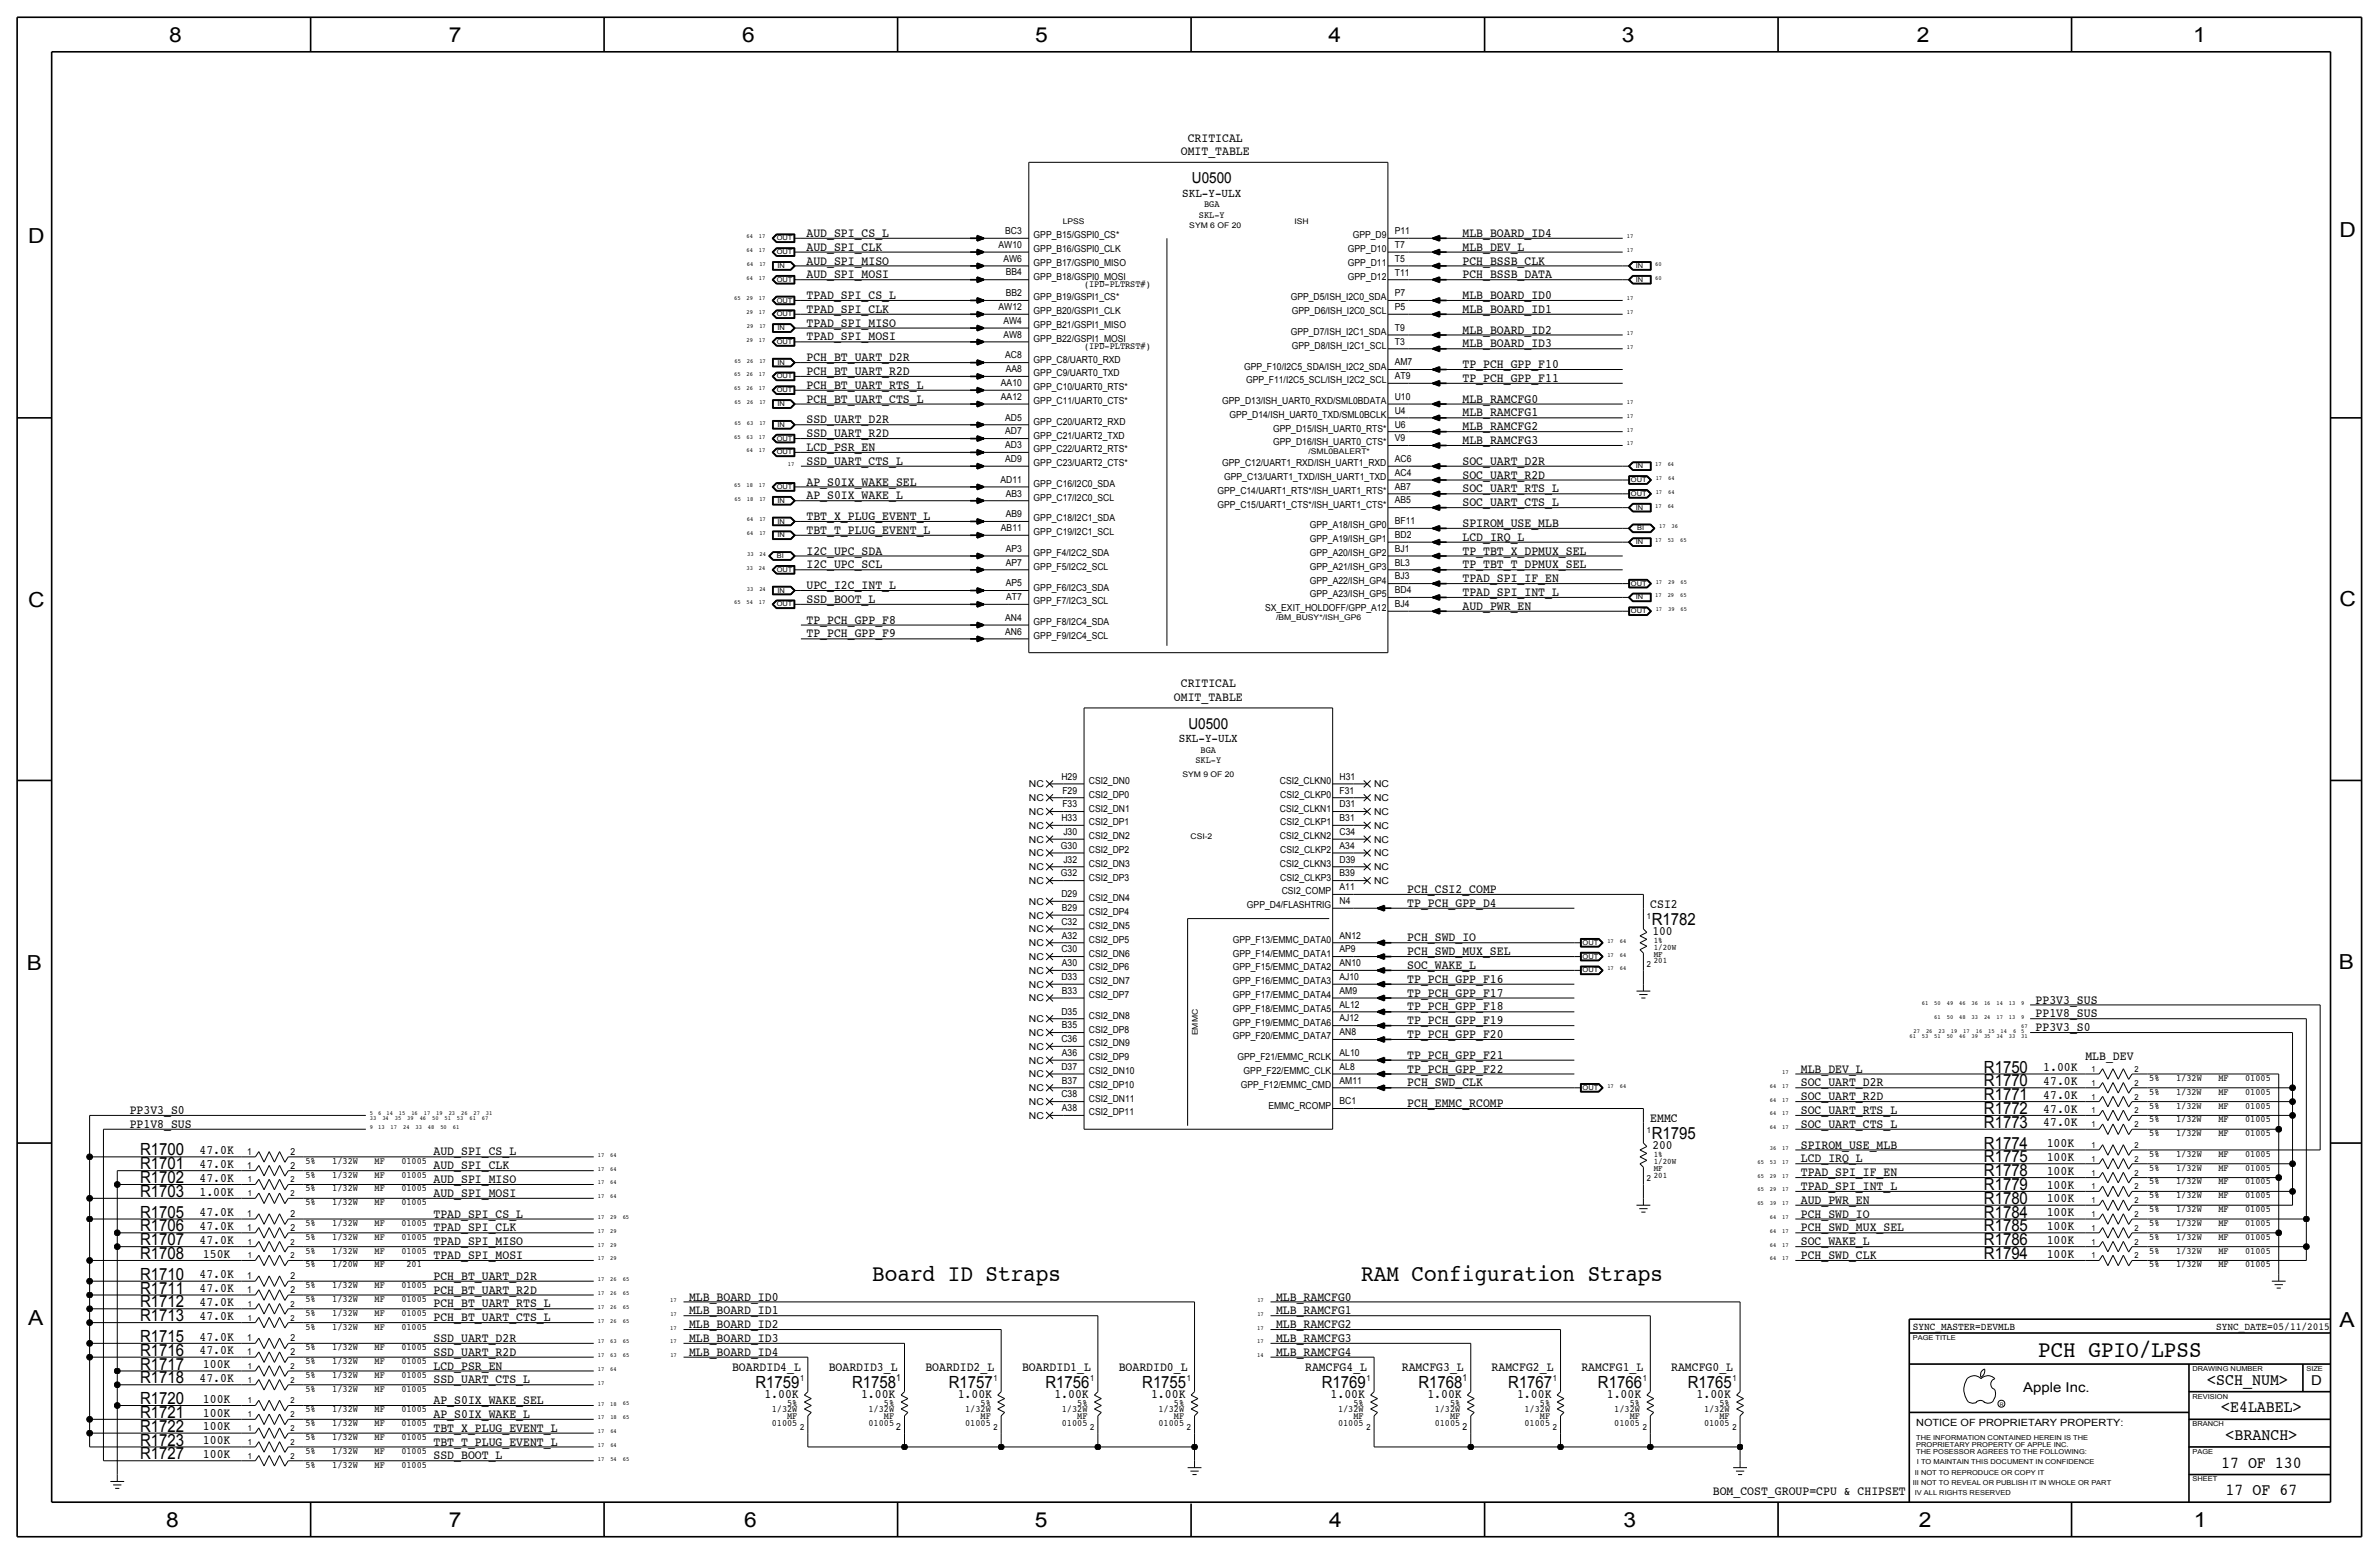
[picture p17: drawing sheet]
<svg xmlns="http://www.w3.org/2000/svg" width="875mm" height="572mm" viewBox="0 0 875 572" stroke-linecap="round" stroke-linejoin="round" font-family="sans-serif">
<defs><g id="words">
<g font-size="8.6">
<text x="320.8" y="471.2">Board ID Straps</text>
<text x="500.7" y="471.2">RAM Configuration Straps</text>
<text x="749.7" y="499.1">PCH GPIO/LPSS</text>
</g>
<g font-size="7.6">
<text x="62.2" y="15.5">8</text>
<text x="165" y="15.5">7</text>
<text x="273" y="15.5">6</text>
<text x="380.7" y="15.5">5</text>
<text x="488.6" y="15.5">4</text>
<text x="596.6" y="15.5">3</text>
<text x="705.1" y="15.5">2</text>
<text x="806.7" y="15.5">1</text>
<text x="10.4" y="89.4">D</text>
<text x="860.5" y="87.1">D</text>
<text x="10.4" y="223.3">C</text>
<text x="860.5" y="222.8">C</text>
<text x="9.8" y="356.6">B</text>
<text x="860.2" y="356.4">B</text>
<text x="10.4" y="487.4">A</text>
<text x="860.5" y="488.2">A</text>
<text x="61.2" y="561.6">8</text>
<text x="165" y="561.6">7</text>
<text x="273.8" y="561.6">6</text>
<text x="380.7" y="561.6">5</text>
<text x="488.9" y="561.6">4</text>
<text x="597.1" y="561.6">3</text>
<text x="705.8" y="561.6">2</text>
<text x="806.9" y="561.6">1</text>
</g>
<g font-size="6.2">
<text x="607.5" y="340.1">R1782</text>
<text x="729.7" y="394.5">R1750</text>
<text x="729.7" y="399.5">R1770</text>
<text x="729.7" y="404.6">R1771</text>
<text x="729.7" y="409.7">R1772</text>
<text x="607.5" y="418.8">R1795</text>
<text x="729.7" y="414.8">R1773</text>
<text x="51.5" y="424.9">R1700</text>
<text x="729.7" y="422.4">R1774</text>
<text x="51.5" y="430">R1701</text>
<text x="729.7" y="427.5">R1775</text>
<text x="51.5" y="435.1">R1702</text>
<text x="729.7" y="432.6">R1778</text>
<text x="729.7" y="437.6">R1779</text>
<text x="51.5" y="440.2">R1703</text>
<text x="729.7" y="442.7">R1780</text>
<text x="51.5" y="447.8">R1705</text>
<text x="729.7" y="447.8">R1784</text>
<text x="51.5" y="452.9">R1706</text>
<text x="729.7" y="452.9">R1785</text>
<text x="51.5" y="458">R1707</text>
<text x="729.7" y="458">R1786</text>
<text x="51.5" y="463">R1708</text>
<text x="729.7" y="463">R1794</text>
<text x="51.5" y="470.7">R1710</text>
<text x="51.5" y="475.7">R1711</text>
<text x="51.5" y="485.9">R1713</text>
<text x="51.5" y="480.8">R1712</text>
<text x="51.5" y="493.5">R1715</text>
<text x="51.5" y="503.7">R1717</text>
<text x="51.5" y="498.6">R1716</text>
<text x="51.5" y="508.8">R1718</text>
<text x="811.9" y="509.3">&lt;SCH_NUM&gt;</text>
<text x="277.9" y="510.3">R1759</text>
<text x="313.4" y="510.3">R1758</text>
<text x="349" y="510.3">R1757</text>
<text x="384.6" y="510.3">R1756</text>
<text x="420.1" y="510.3">R1755</text>
<text x="486.2" y="510.3">R1769</text>
<text x="521.7" y="510.3">R1768</text>
<text x="554.7" y="510.3">R1767</text>
<text x="587.8" y="510.3">R1766</text>
<text x="620.8" y="510.3">R1765</text>
<text x="51.5" y="521.5">R1721</text>
<text x="51.5" y="516.4">R1720</text>
<text x="817" y="519.4">&lt;E4LABEL&gt;</text>
<text x="51.5" y="526.5">R1722</text>
<text x="51.5" y="531.6">R1723</text>
<text x="818.6" y="529.6">&lt;BRANCH&gt;</text>
<text x="51.5" y="536.7">R1727</text>
<text x="817" y="539.8">17 OF 130</text>
<text x="818.6" y="549.9">17 OF 67</text>
</g>
<g font-size="5.6">
<text x="438.4" y="67.3">U0500</text>
<text x="437.1" y="268">U0500</text>
</g>
<g font-size="5">
<text x="850.1" y="509.3">D</text>
<text x="744.2" y="511.8">Apple Inc.</text>
</g>
<g font-size="4.7">
<text x="436.9" y="52.1">CRITICAL</text>
<text x="434.3" y="57.1">OMIT_TABLE</text>
<text x="296.6" y="87.1">AUD_SPI_CS_L</text>
<text x="537.9" y="87.1">MLB_BOARD_ID4</text>
<text x="296.6" y="92.2">AUD_SPI_CLK</text>
<text x="537.9" y="92.2">MLB_DEV_L</text>
<text x="296.6" y="97.3">AUD_SPI_MISO</text>
<text x="537.9" y="97.3">PCH_BSSB_CLK</text>
<text x="296.6" y="102.4">AUD_SPI_MOSI</text>
<text x="537.9" y="102.4">PCH_BSSB_DATA</text>
<text x="296.6" y="110">TPAD_SPI_CS_L</text>
<text x="537.9" y="110">MLB_BOARD_ID0</text>
<text x="296.6" y="115.1">TPAD_SPI_CLK</text>
<text x="537.9" y="115.1">MLB_BOARD_ID1</text>
<text x="296.6" y="120.1">TPAD_SPI_MISO</text>
<text x="296.6" y="125.2">TPAD_SPI_MOSI</text>
<text x="537.9" y="122.7">MLB_BOARD_ID2</text>
<text x="537.9" y="127.8">MLB_BOARD_ID3</text>
<text x="296.6" y="132.8">PCH_BT_UART_D2R</text>
<text x="296.6" y="137.9">PCH_BT_UART_R2D</text>
<text x="537.9" y="135.4">TP_PCH_GPP_F10</text>
<text x="296.6" y="143">PCH_BT_UART_RTS_L</text>
<text x="537.9" y="140.5">TP_PCH_GPP_F11</text>
<text x="296.6" y="148.1">PCH_BT_UART_CTS_L</text>
<text x="537.9" y="148.1">MLB_RAMCFG0</text>
<text x="296.6" y="155.7">SSD_UART_D2R</text>
<text x="537.9" y="153.2">MLB_RAMCFG1</text>
<text x="296.6" y="160.8">SSD_UART_R2D</text>
<text x="537.9" y="158.2">MLB_RAMCFG2</text>
<text x="296.6" y="165.9">LCD_PSR_EN</text>
<text x="537.9" y="163.3">MLB_RAMCFG3</text>
<text x="296.6" y="170.9">SSD_UART_CTS_L</text>
<text x="537.9" y="170.9">SOC_UART_D2R</text>
<text x="296.6" y="178.6">AP_S0IX_WAKE_SEL</text>
<text x="537.9" y="176">SOC_UART_R2D</text>
<text x="296.6" y="183.6">AP_S0IX_WAKE_L</text>
<text x="537.9" y="181.1">SOC_UART_RTS_L</text>
<text x="296.6" y="191.3">TBT_X_PLUG_EVENT_L</text>
<text x="537.9" y="186.2">SOC_UART_CTS_L</text>
<text x="296.6" y="196.3">TBT_T_PLUG_EVENT_L</text>
<text x="537.9" y="193.8">SPIROM_USE_MLB</text>
<text x="296.6" y="204">I2C_UPC_SDA</text>
<text x="537.9" y="198.9">LCD_IRQ_L</text>
<text x="537.9" y="204">TP_TBT_X_DPMUX_SEL</text>
<text x="296.6" y="209">I2C_UPC_SCL</text>
<text x="537.9" y="209">TP_TBT_T_DPMUX_SEL</text>
<text x="537.9" y="214.1">TPAD_SPI_IF_EN</text>
<text x="296.6" y="221.7">SSD_BOOT_L</text>
<text x="296.6" y="216.7">UPC_I2C_INT_L</text>
<text x="537.9" y="219.2">TPAD_SPI_INT_L</text>
<text x="537.9" y="224.3">AUD_PWR_EN</text>
<text x="296.6" y="229.4">TP_PCH_GPP_F8</text>
<text x="296.6" y="234.4">TP_PCH_GPP_F9</text>
<text x="431.8" y="257.8">OMIT_TABLE</text>
<text x="434.3" y="252.7">CRITICAL</text>
<text x="517.6" y="328.4">PCH_CSI2_COMP</text>
<text x="517.6" y="333.5">TP_PCH_GPP_D4</text>
<text x="607" y="334">CSI2</text>
<text x="517.6" y="346.2">PCH_SWD_IO</text>
<text x="607.8" y="343.9">100</text>
<text x="517.6" y="351.3">PCH_SWD_MUX_SEL</text>
<text x="517.6" y="356.3">SOC_WAKE_L</text>
<text x="517.6" y="361.4">TP_PCH_GPP_F16</text>
<text x="517.6" y="366.5">TP_PCH_GPP_F17</text>
<text x="517.6" y="371.6">TP_PCH_GPP_F18</text>
<text x="748.7" y="369.1">PP3V3_SUS</text>
<text x="517.6" y="376.7">TP_PCH_GPP_F19</text>
<text x="748.7" y="374.1">PP1V8_SUS</text>
<text x="517.6" y="381.8">TP_PCH_GPP_F20</text>
<text x="748.7" y="379.2">PP3V3_S0</text>
<text x="517.6" y="389.4">TP_PCH_GPP_F21</text>
<text x="767" y="389.9">MLB_DEV</text>
<text x="517.6" y="394.5">TP_PCH_GPP_F22</text>
<text x="662.4" y="394.5">MLB_DEV_L</text>
<text x="751.5" y="394">1.00K</text>
<text x="517.6" y="399.5">PCH_SWD_CLK</text>
<text x="662.4" y="399.5">SOC_UART_D2R</text>
<text x="751.5" y="399">47.0K</text>
<text x="517.6" y="407.2">PCH_EMMC_RCOMP</text>
<text x="662.4" y="404.6">SOC_UART_R2D</text>
<text x="751.5" y="404.1">47.0K</text>
<text x="47.7" y="409.7">PP3V3_S0</text>
<text x="607" y="412.8">EMMC</text>
<text x="662.4" y="409.7">SOC_UART_RTS_L</text>
<text x="751.5" y="409.2">47.0K</text>
<text x="47.7" y="414.8">PP1V8_SUS</text>
<text x="662.4" y="414.8">SOC_UART_CTS_L</text>
<text x="751.5" y="414.3">47.0K</text>
<text x="73.4" y="424.4">47.0K</text>
<text x="159.5" y="424.9">AUD_SPI_CS_L</text>
<text x="607.8" y="422.7">200</text>
<text x="662.4" y="422.4">SPIROM_USE_MLB</text>
<text x="752.8" y="421.9">100K</text>
<text x="73.4" y="429.5">47.0K</text>
<text x="159.5" y="430">AUD_SPI_CLK</text>
<text x="662.4" y="427.5">LCD_IRQ_L</text>
<text x="752.8" y="427">100K</text>
<text x="73.4" y="434.6">47.0K</text>
<text x="159.5" y="435.1">AUD_SPI_MISO</text>
<text x="662.4" y="432.6">TPAD_SPI_IF_EN</text>
<text x="662.4" y="437.6">TPAD_SPI_INT_L</text>
<text x="752.8" y="432.1">100K</text>
<text x="752.8" y="437.1">100K</text>
<text x="73.4" y="439.7">1.00K</text>
<text x="159.5" y="440.2">AUD_SPI_MOSI</text>
<text x="662.4" y="442.7">AUD_PWR_EN</text>
<text x="752.8" y="442.2">100K</text>
<text x="73.4" y="447.3">47.0K</text>
<text x="159.5" y="447.8">TPAD_SPI_CS_L</text>
<text x="662.4" y="447.8">PCH_SWD_IO</text>
<text x="752.8" y="447.3">100K</text>
<text x="73.4" y="452.4">47.0K</text>
<text x="159.5" y="452.9">TPAD_SPI_CLK</text>
<text x="662.4" y="452.9">PCH_SWD_MUX_SEL</text>
<text x="752.8" y="452.4">100K</text>
<text x="73.4" y="457.5">47.0K</text>
<text x="159.5" y="458">TPAD_SPI_MISO</text>
<text x="662.4" y="458">SOC_WAKE_L</text>
<text x="752.8" y="457.5">100K</text>
<text x="74.6" y="462.5">150K</text>
<text x="159.5" y="463">TPAD_SPI_MOSI</text>
<text x="662.4" y="463">PCH_SWD_CLK</text>
<text x="752.8" y="462.5">100K</text>
<text x="73.4" y="470.2">47.0K</text>
<text x="159.5" y="470.7">PCH_BT_UART_D2R</text>
<text x="73.4" y="475.2">47.0K</text>
<text x="159.5" y="475.7">PCH_BT_UART_R2D</text>
<text x="253.4" y="478.3">MLB_BOARD_ID0</text>
<text x="469.3" y="478.3">MLB_RAMCFG0</text>
<text x="73.4" y="485.4">47.0K</text>
<text x="73.4" y="480.3">47.0K</text>
<text x="159.5" y="485.9">PCH_BT_UART_CTS_L</text>
<text x="159.5" y="480.8">PCH_BT_UART_RTS_L</text>
<text x="253.4" y="483.4">MLB_BOARD_ID1</text>
<text x="469.3" y="483.4">MLB_RAMCFG1</text>
<text x="253.4" y="488.4">MLB_BOARD_ID2</text>
<text x="469.3" y="488.4">MLB_RAMCFG2</text>
<text x="73.4" y="493">47.0K</text>
<text x="159.5" y="493.5">SSD_UART_D2R</text>
<text x="253.4" y="493.5">MLB_BOARD_ID3</text>
<text x="469.3" y="493.5">MLB_RAMCFG3</text>
<text x="73.4" y="498.1">47.0K</text>
<text x="74.6" y="503.2">100K</text>
<text x="159.5" y="503.7">LCD_PSR_EN</text>
<text x="159.5" y="498.6">SSD_UART_R2D</text>
<text x="253.4" y="498.6">MLB_BOARD_ID4</text>
<text x="469.3" y="498.6">MLB_RAMCFG4</text>
<text x="73.4" y="508.3">47.0K</text>
<text x="159.5" y="508.8">SSD_UART_CTS_L</text>
<text x="269.2" y="504.2">BOARDID4_L</text>
<text x="304.8" y="504.2">BOARDID3_L</text>
<text x="340.4" y="504.2">BOARDID2_L</text>
<text x="375.9" y="504.2">BOARDID1_L</text>
<text x="411.5" y="504.2">BOARDID0_L</text>
<text x="480.1" y="504.2">RAMCFG4_L</text>
<text x="515.6" y="504.2">RAMCFG3_L</text>
<text x="548.6" y="504.2">RAMCFG2_L</text>
<text x="581.7" y="504.2">RAMCFG1_L</text>
<text x="614.7" y="504.2">RAMCFG0_L</text>
<text x="74.6" y="515.9">100K</text>
<text x="281.2" y="514.1">1.00K</text>
<text x="316.7" y="514.1">1.00K</text>
<text x="352.3" y="514.1">1.00K</text>
<text x="387.8" y="514.1">1.00K</text>
<text x="423.4" y="514.1">1.00K</text>
<text x="489.4" y="514.1">1.00K</text>
<text x="525" y="514.1">1.00K</text>
<text x="558" y="514.1">1.00K</text>
<text x="591" y="514.1">1.00K</text>
<text x="624.1" y="514.1">1.00K</text>
<text x="74.6" y="521">100K</text>
<text x="159.5" y="521.5">AP_S0IX_WAKE_L</text>
<text x="159.5" y="516.4">AP_S0IX_WAKE_SEL</text>
<text x="74.6" y="526">100K</text>
<text x="159.5" y="526.5">TBT_X_PLUG_EVENT_L</text>
<text x="74.6" y="531.1">100K</text>
<text x="159.5" y="531.6">TBT_T_PLUG_EVENT_L</text>
<text x="74.6" y="536.2">100K</text>
<text x="159.5" y="536.7">SSD_BOOT_L</text>
<text x="630" y="549.9">BOM_COST_GROUP=CPU &amp; CHIPSET</text>
</g>
<g font-size="4.5">
<text x="434.9" y="72.4">SKL-Y-ULX</text>
<text x="433.6" y="273.1">SKL-Y-ULX</text>
</g>
<g font-size="3.9">
<text x="703.5" y="488.9">SYNC_MASTER=DEVMLB</text>
<text x="815.1" y="488.9">SYNC_DATE=05/11/2015</text>
</g>
<text font-size="3.7" x="704.8" y="524.5">NOTICE OF PROPRIETARY PROPERTY:</text>
<g font-size="3.5">
<text x="442.9" y="76.2">BGA</text>
<text x="441" y="80">SKL-Y</text>
<text x="369.7" y="86.1">BC3</text>
<text x="380.2" y="87.6">GPP_B15/GSPI0_CS*</text>
<text x="497.5" y="87.6">GPP_D9</text>
<text x="513" y="86.1">P11</text>
<text x="367.3" y="91.2">AW10</text>
<text x="380.2" y="92.7">GPP_B16/GSPI0_CLK</text>
<text x="495.8" y="92.7">GPP_D10</text>
<text x="513" y="91.2">T7</text>
<text x="369" y="96.2">AW6</text>
<text x="369.9" y="101.3">BB4</text>
<text x="380.2" y="97.8">GPP_B17/GSPI0_MISO</text>
<text x="495.8" y="97.8">GPP_D11</text>
<text x="513" y="101.3">T11</text>
<text x="513" y="96.3">T5</text>
<text x="380.2" y="102.9">GPP_B18/GSPI0_MOSI</text>
<text x="398.7" y="105.4">(IPD-PLTRST#)</text>
<text x="495.8" y="102.9">GPP_D12</text>
<text x="369.9" y="108.9">BB2</text>
<text x="380.2" y="110.5">GPP_B19/GSPI1_CS*</text>
<text x="474.8" y="110.5">GPP_D5/ISH_I2C0_SDA</text>
<text x="513" y="109">P7</text>
<text x="367.3" y="114">AW12</text>
<text x="369" y="119.1">AW4</text>
<text x="380.2" y="115.6">GPP_B20/GSPI1_CLK</text>
<text x="475.1" y="115.6">GPP_D6/ISH_I2C0_SCL</text>
<text x="513" y="114">P5</text>
<text x="369" y="124.2">AW8</text>
<text x="380.2" y="120.7">GPP_B21/GSPI1_MISO</text>
<text x="380.2" y="125.7">GPP_B22/GSPI1_MOSI</text>
<text x="474.8" y="123.2">GPP_D7/ISH_I2C1_SDA</text>
<text x="513" y="121.7">T9</text>
<text x="369.7" y="131.8">AC8</text>
<text x="398.7" y="128.3">(IPD-PLTRST#)</text>
<text x="475.1" y="128.3">GPP_D8/ISH_I2C1_SCL</text>
<text x="513" y="126.7">T3</text>
<text x="369.9" y="136.9">AA8</text>
<text x="380.2" y="133.4">GPP_C8/UART0_RXD</text>
<text x="457.6" y="135.9">GPP_F10/I2C5_SDA/ISH_I2C2_SDA</text>
<text x="513" y="134.4">AM7</text>
<text x="368.2" y="142">AA10</text>
<text x="380.2" y="138.4">GPP_C9/UART0_TXD</text>
<text x="380.2" y="143.5">GPP_C10/UART0_RTS*</text>
<text x="458.3" y="141">GPP_F11/I2C5_SCL/ISH_I2C2_SCL</text>
<text x="513" y="139.4">AT9</text>
<text x="368.2" y="147">AA12</text>
<text x="380.2" y="148.6">GPP_C11/UART0_CTS*</text>
<text x="449.6" y="148.6">GPP_D13/ISH_UART0_RXD/SML0BDATA</text>
<text x="513" y="147.1">U10</text>
<text x="369.7" y="154.7">AD5</text>
<text x="452.2" y="153.7">GPP_D14/ISH_UART0_TXD/SML0BCLK</text>
<text x="513" y="152.1">U4</text>
<text x="369.7" y="159.7">AD7</text>
<text x="380.2" y="161.3">GPP_C21/UART2_TXD</text>
<text x="380.2" y="156.2">GPP_C20/UART2_RXD</text>
<text x="468.3" y="158.8">GPP_D15/ISH_UART0_RTS*</text>
<text x="513" y="157.2">U6</text>
<text x="369.7" y="164.8">AD3</text>
<text x="380.2" y="166.4">GPP_C22/UART2_RTS*</text>
<text x="468.3" y="163.8">GPP_D16/ISH_UART0_CTS*</text>
<text x="513" y="162.3">V9</text>
<text x="369.7" y="169.9">AD9</text>
<text x="380.2" y="171.5">GPP_C23/UART2_CTS*</text>
<text x="449.6" y="171.4">GPP_C12/UART1_RXD/ISH_UART1_RXD</text>
<text x="513" y="169.9">AC6</text>
<text x="368" y="177.5">AD11</text>
<text x="380.2" y="179.1">GPP_C16/I2C0_SDA</text>
<text x="450.3" y="176.5">GPP_C13/UART1_TXD/ISH_UART1_TXD</text>
<text x="513" y="175">AC4</text>
<text x="369.9" y="182.6">AB3</text>
<text x="380.2" y="184.2">GPP_C17/I2C0_SCL</text>
<text x="447.8" y="181.6">GPP_C14/UART1_RTS*/ISH_UART1_RTS*</text>
<text x="513" y="185.1">AB5</text>
<text x="513" y="180.1">AB7</text>
<text x="369.9" y="190.2">AB9</text>
<text x="380.2" y="191.8">GPP_C18/I2C1_SDA</text>
<text x="447.8" y="186.7">GPP_C15/UART1_CTS*/ISH_UART1_CTS*</text>
<text x="368.2" y="195.3">AB11</text>
<text x="380.2" y="196.9">GPP_C19/I2C1_SCL</text>
<text x="481.8" y="194.3">GPP_A18/ISH_GP0</text>
<text x="513" y="197.8">BD2</text>
<text x="513" y="192.7">BF11</text>
<text x="369.9" y="202.9">AP3</text>
<text x="481.8" y="199.4">GPP_A19/ISH_GP1</text>
<text x="513" y="202.9">BJ1</text>
<text x="369.9" y="208">AP7</text>
<text x="380.2" y="204.5">GPP_F4/I2C2_SDA</text>
<text x="380.2" y="209.6">GPP_F5/I2C2_SCL</text>
<text x="481.8" y="204.5">GPP_A20/ISH_GP2</text>
<text x="481.8" y="209.6">GPP_A21/ISH_GP3</text>
<text x="513" y="208">BL3</text>
<text x="369.9" y="215.6">AP5</text>
<text x="481.8" y="214.6">GPP_A22/ISH_GP4</text>
<text x="513" y="213.1">BJ3</text>
<text x="370.1" y="220.7">AT7</text>
<text x="380.2" y="217.2">GPP_F6/I2C3_SDA</text>
<text x="481.8" y="219.7">GPP_A23/ISH_GP5</text>
<text x="513" y="218.2">BD4</text>
<text x="380.2" y="222.3">GPP_F7/I2C3_SCL</text>
<text x="465.3" y="224.8">SX_EXIT_HOLDOFF/GPP_A12</text>
<text x="513" y="223.3">BJ4</text>
<text x="369.7" y="233.4">AN6</text>
<text x="369.7" y="228.3">AN4</text>
<text x="380.2" y="229.9">GPP_F8/I2C4_SDA</text>
<text x="380.2" y="235">GPP_F9/I2C4_SCL</text>
<text x="439.7" y="280.7">SKL-Y</text>
<text x="441.6" y="276.9">BGA</text>
<text x="390.4" y="286.8">H29</text>
<text x="492.7" y="286.8">H31</text>
<text x="378.5" y="289.6">NC</text>
<text x="390.8" y="291.8">F29</text>
<text x="400.5" y="293.4">CSI2_DP0</text>
<text x="400.5" y="288.3">CSI2_DN0</text>
<text x="470.7" y="288.3">CSI2_CLKN0</text>
<text x="470.9" y="293.4">CSI2_CLKP0</text>
<text x="492.7" y="291.9">F31</text>
<text x="505.4" y="289.6">NC</text>
<text x="378.5" y="299.7">NC</text>
<text x="378.5" y="294.6">NC</text>
<text x="390.8" y="296.9">F33</text>
<text x="400.5" y="298.4">CSI2_DN1</text>
<text x="470.7" y="298.4">CSI2_CLKN1</text>
<text x="492.7" y="296.9">D31</text>
<text x="505.4" y="299.7">NC</text>
<text x="505.4" y="294.6">NC</text>
<text x="378.5" y="304.8">NC</text>
<text x="390.4" y="302">H33</text>
<text x="400.5" y="303.5">CSI2_DP1</text>
<text x="470.9" y="303.5">CSI2_CLKP1</text>
<text x="492.7" y="302">B31</text>
<text x="505.4" y="304.8">NC</text>
<text x="378.5" y="309.9">NC</text>
<text x="391.1" y="307.1">J30</text>
<text x="400.5" y="308.6">CSI2_DN2</text>
<text x="470.7" y="308.6">CSI2_CLKN2</text>
<text x="492.7" y="307.1">C34</text>
<text x="505.4" y="309.9">NC</text>
<text x="378.5" y="315">NC</text>
<text x="390.2" y="312.2">G30</text>
<text x="391.1" y="317.2">J32</text>
<text x="400.5" y="313.7">CSI2_DP2</text>
<text x="470.9" y="313.7">CSI2_CLKP2</text>
<text x="492.7" y="312.2">A34</text>
<text x="492.7" y="317.3">D39</text>
<text x="505.4" y="315">NC</text>
<text x="378.5" y="320">NC</text>
<text x="390.2" y="322.3">G32</text>
<text x="400.5" y="318.8">CSI2_DN3</text>
<text x="400.5" y="323.8">CSI2_DP3</text>
<text x="470.7" y="318.8">CSI2_CLKN3</text>
<text x="470.9" y="323.9">CSI2_CLKP3</text>
<text x="492.7" y="322.3">B39</text>
<text x="505.4" y="320">NC</text>
<text x="378.5" y="325.1">NC</text>
<text x="390.4" y="329.9">D29</text>
<text x="471.4" y="328.9">CSI2_COMP</text>
<text x="492.7" y="327.4">A11</text>
<text x="505.4" y="325.1">NC</text>
<text x="378.5" y="332.7">NC</text>
<text x="390.6" y="335">B29</text>
<text x="400.5" y="331.5">CSI2_DN4</text>
<text x="458.7" y="334">GPP_D4/FLASHTRIG</text>
<text x="492.7" y="332.5">N4</text>
<text x="378.5" y="337.8">NC</text>
<text x="390.4" y="340.1">C32</text>
<text x="400.5" y="341.6">CSI2_DN5</text>
<text x="400.5" y="336.5">CSI2_DP4</text>
<text x="378.5" y="348">NC</text>
<text x="378.5" y="342.9">NC</text>
<text x="390.6" y="345.2">A32</text>
<text x="400.5" y="346.7">CSI2_DP5</text>
<text x="453.4" y="346.7">GPP_F13/EMMC_DATA0</text>
<text x="492.7" y="345.2">AN12</text>
<text x="378.5" y="353.1">NC</text>
<text x="390.4" y="350.3">C30</text>
<text x="400.5" y="351.8">CSI2_DN6</text>
<text x="453.4" y="351.8">GPP_F14/EMMC_DATA1</text>
<text x="492.7" y="350.3">AP9</text>
<text x="378.5" y="358.1">NC</text>
<text x="390.6" y="355.3">A30</text>
<text x="400.5" y="356.9">CSI2_DP6</text>
<text x="453.4" y="356.9">GPP_F15/EMMC_DATA2</text>
<text x="492.7" y="355.3">AN10</text>
<text x="378.5" y="363.2">NC</text>
<text x="390.4" y="360.4">D33</text>
<text x="390.6" y="365.5">B33</text>
<text x="400.5" y="362">CSI2_DN7</text>
<text x="453.4" y="362">GPP_F16/EMMC_DATA3</text>
<text x="492.7" y="365.5">AM9</text>
<text x="492.7" y="360.4">AJ10</text>
<text x="378.5" y="368.3">NC</text>
<text x="400.5" y="367">CSI2_DP7</text>
<text x="453.4" y="367">GPP_F17/EMMC_DATA4</text>
<text x="492.7" y="370.6">AL12</text>
<text x="378.5" y="375.9">NC</text>
<text x="390.4" y="373.1">D35</text>
<text x="400.5" y="374.7">CSI2_DN8</text>
<text x="453.4" y="372.1">GPP_F18/EMMC_DATA5</text>
<text x="453.4" y="377.2">GPP_F19/EMMC_DATA6</text>
<text x="492.7" y="375.7">AJ12</text>
<text x="378.5" y="381">NC</text>
<text x="390.4" y="383.3">C36</text>
<text x="390.6" y="378.2">B35</text>
<text x="400.5" y="379.7">CSI2_DP8</text>
<text x="453.4" y="382.3">GPP_F20/EMMC_DATA7</text>
<text x="492.7" y="380.7">AN8</text>
<text x="378.5" y="386.1">NC</text>
<text x="390.6" y="388.4">A36</text>
<text x="400.5" y="384.8">CSI2_DN9</text>
<text x="400.5" y="389.9">CSI2_DP9</text>
<text x="455.2" y="389.9">GPP_F21/EMMC_RCLK</text>
<text x="492.7" y="388.4">AL10</text>
<text x="378.5" y="391.2">NC</text>
<text x="390.4" y="393.4">D37</text>
<text x="400.5" y="395">CSI2_DN10</text>
<text x="457.4" y="395">GPP_F22/EMMC_CLK</text>
<text x="492.7" y="393.4">AL8</text>
<text x="378.5" y="401.3">NC</text>
<text x="378.5" y="396.2">NC</text>
<text x="390.6" y="398.5">B37</text>
<text x="400.5" y="400">CSI2_DP10</text>
<text x="456.4" y="400.1">GPP_F12/EMMC_CMD</text>
<text x="492.7" y="398.5">AM11</text>
<text x="790.5" y="397.5">5%</text>
<text x="800.4" y="397.5">1/32W</text>
<text x="815.9" y="397.5">MF</text>
<text x="825.8" y="397.5">01005</text>
<text x="378.5" y="406.4">NC</text>
<text x="390.4" y="403.6">C38</text>
<text x="400.5" y="405.1">CSI2_DN11</text>
<text x="466.6" y="407.7">EMMC_RCOMP</text>
<text x="492.7" y="406.1">BC1</text>
<text x="790.5" y="402.6">5%</text>
<text x="790.5" y="407.7">5%</text>
<text x="800.4" y="402.6">1/32W</text>
<text x="800.4" y="407.7">1/32W</text>
<text x="815.9" y="402.6">MF</text>
<text x="815.9" y="407.7">MF</text>
<text x="825.8" y="402.6">01005</text>
<text x="825.8" y="407.7">01005</text>
<text x="378.5" y="411.5">NC</text>
<text x="390.6" y="408.7">A38</text>
<text x="400.5" y="410.2">CSI2_DP11</text>
<text x="790.5" y="412.8">5%</text>
<text x="800.4" y="412.8">1/32W</text>
<text x="815.9" y="412.8">MF</text>
<text x="825.8" y="412.8">01005</text>
<text x="790.5" y="417.8">5%</text>
<text x="800.4" y="417.8">1/32W</text>
<text x="815.9" y="417.8">MF</text>
<text x="825.8" y="417.8">01005</text>
<text x="90.9" y="424.7">1</text>
<text x="106.9" y="424.7">2</text>
<text x="790.5" y="425.5">5%</text>
<text x="800.4" y="425.5">1/32W</text>
<text x="815.9" y="425.5">MF</text>
<text x="825.8" y="425.5">01005</text>
<text x="90.9" y="429.8">1</text>
<text x="106.9" y="429.8">2</text>
<text x="112.4" y="428">5%</text>
<text x="122.2" y="428">1/32W</text>
<text x="137.8" y="428">MF</text>
<text x="147.6" y="428">01005</text>
<text x="790.5" y="430.5">5%</text>
<text x="800.4" y="430.5">1/32W</text>
<text x="815.9" y="430.5">MF</text>
<text x="825.8" y="430.5">01005</text>
<text x="112.4" y="433.1">5%</text>
<text x="122.2" y="433.1">1/32W</text>
<text x="137.8" y="433.1">MF</text>
<text x="147.6" y="433.1">01005</text>
<text x="790.5" y="435.6">5%</text>
<text x="800.4" y="435.6">1/32W</text>
<text x="815.9" y="435.6">MF</text>
<text x="825.8" y="435.6">01005</text>
<text x="112.4" y="438.1">5%</text>
<text x="112.4" y="443.2">5%</text>
<text x="122.2" y="438.1">1/32W</text>
<text x="122.2" y="443.2">1/32W</text>
<text x="137.8" y="443.2">MF</text>
<text x="137.8" y="438.1">MF</text>
<text x="147.6" y="438.1">01005</text>
<text x="147.6" y="443.2">01005</text>
<text x="790.5" y="440.7">5%</text>
<text x="800.4" y="440.7">1/32W</text>
<text x="815.9" y="440.7">MF</text>
<text x="825.8" y="440.7">01005</text>
<text x="90.9" y="447.5">1</text>
<text x="106.9" y="447.5">2</text>
<text x="790.5" y="445.8">5%</text>
<text x="800.4" y="445.8">1/32W</text>
<text x="815.9" y="445.8">MF</text>
<text x="825.8" y="445.8">01005</text>
<text x="90.9" y="452.6">1</text>
<text x="106.9" y="452.6">2</text>
<text x="112.4" y="455.9">5%</text>
<text x="112.4" y="450.9">5%</text>
<text x="122.2" y="455.9">1/32W</text>
<text x="122.2" y="450.9">1/32W</text>
<text x="137.8" y="455.9">MF</text>
<text x="137.8" y="450.9">MF</text>
<text x="147.6" y="455.9">01005</text>
<text x="147.6" y="450.9">01005</text>
<text x="790.5" y="450.9">5%</text>
<text x="790.5" y="455.9">5%</text>
<text x="800.4" y="450.9">1/32W</text>
<text x="800.4" y="455.9">1/32W</text>
<text x="815.9" y="450.9">MF</text>
<text x="815.9" y="455.9">MF</text>
<text x="825.8" y="450.9">01005</text>
<text x="825.8" y="455.9">01005</text>
<text x="112.4" y="461">5%</text>
<text x="122.2" y="461">1/32W</text>
<text x="137.8" y="461">MF</text>
<text x="147.6" y="461">01005</text>
<text x="790.5" y="461">5%</text>
<text x="800.4" y="461">1/32W</text>
<text x="815.9" y="461">MF</text>
<text x="825.8" y="461">01005</text>
<text x="112.4" y="466.1">5%</text>
<text x="122.2" y="466.1">1/20W</text>
<text x="137.8" y="466.1">MF</text>
<text x="149.5" y="466.1">201</text>
<text x="790.5" y="466.1">5%</text>
<text x="800.4" y="466.1">1/32W</text>
<text x="815.9" y="466.1">MF</text>
<text x="825.8" y="466.1">01005</text>
<text x="90.9" y="470.4">1</text>
<text x="106.9" y="470.4">2</text>
<text x="112.4" y="473.7">5%</text>
<text x="122.2" y="473.7">1/32W</text>
<text x="137.8" y="473.7">MF</text>
<text x="147.6" y="473.7">01005</text>
<text x="90.9" y="475.5">1</text>
<text x="106.9" y="475.5">2</text>
<text x="112.4" y="478.8">5%</text>
<text x="122.2" y="478.8">1/32W</text>
<text x="137.8" y="478.8">MF</text>
<text x="147.6" y="478.8">01005</text>
<text x="112.4" y="483.9">5%</text>
<text x="122.2" y="483.9">1/32W</text>
<text x="137.8" y="483.9">MF</text>
<text x="147.6" y="483.9">01005</text>
<text x="112.4" y="488.9">5%</text>
<text x="122.2" y="488.9">1/32W</text>
<text x="137.8" y="488.9">MF</text>
<text x="147.6" y="488.9">01005</text>
<text x="90.9" y="493.3">1</text>
<text x="106.9" y="493.3">2</text>
<text x="112.4" y="496.6">5%</text>
<text x="122.2" y="496.6">1/32W</text>
<text x="137.8" y="496.6">MF</text>
<text x="147.6" y="496.6">01005</text>
<text x="90.9" y="498.3">1</text>
<text x="106.9" y="498.3">2</text>
<text x="112.4" y="501.6">5%</text>
<text x="122.2" y="501.6">1/32W</text>
<text x="137.8" y="501.6">MF</text>
<text x="147.6" y="501.6">01005</text>
<text x="112.4" y="506.7">5%</text>
<text x="122.2" y="506.7">1/32W</text>
<text x="137.8" y="506.7">MF</text>
<text x="147.6" y="506.7">01005</text>
<text x="329.7" y="508">1</text>
<text x="537.9" y="508">1</text>
<text x="112.4" y="511.8">5%</text>
<text x="122.2" y="511.8">1/32W</text>
<text x="137.8" y="511.8">MF</text>
<text x="147.6" y="511.8">01005</text>
<text x="112.4" y="519.4">5%</text>
<text x="122.2" y="519.4">1/32W</text>
<text x="137.8" y="519.4">MF</text>
<text x="147.6" y="519.4">01005</text>
<text x="283.9" y="519.4">1/32W</text>
<text x="289.5" y="522">MF</text>
<text x="289.5" y="516.9">5%</text>
<text x="319.4" y="519.4">1/32W</text>
<text x="325.1" y="522">MF</text>
<text x="325.1" y="516.9">5%</text>
<text x="355" y="519.4">1/32W</text>
<text x="360.7" y="522">MF</text>
<text x="360.7" y="516.9">5%</text>
<text x="390.5" y="519.4">1/32W</text>
<text x="396.2" y="522">MF</text>
<text x="396.2" y="516.9">5%</text>
<text x="426.1" y="519.4">1/32W</text>
<text x="431.8" y="522">MF</text>
<text x="431.8" y="516.9">5%</text>
<text x="492.1" y="519.4">1/32W</text>
<text x="497.8" y="522">MF</text>
<text x="497.8" y="516.9">5%</text>
<text x="527.7" y="519.4">1/32W</text>
<text x="533.4" y="522">MF</text>
<text x="533.4" y="516.9">5%</text>
<text x="560.7" y="519.4">1/32W</text>
<text x="566.4" y="522">MF</text>
<text x="566.4" y="516.9">5%</text>
<text x="593.7" y="519.4">1/32W</text>
<text x="599.4" y="522">MF</text>
<text x="599.4" y="516.9">5%</text>
<text x="626.8" y="519.4">1/32W</text>
<text x="632.4" y="522">MF</text>
<text x="632.4" y="516.9">5%</text>
<text x="112.4" y="524.5">5%</text>
<text x="122.2" y="524.5">1/32W</text>
<text x="137.8" y="524.5">MF</text>
<text x="147.6" y="524.5">01005</text>
<text x="283.9" y="524.5">01005</text>
<text x="319.4" y="524.5">01005</text>
<text x="329.7" y="525.8">2</text>
<text x="355" y="524.5">01005</text>
<text x="390.5" y="524.5">01005</text>
<text x="426.1" y="524.5">01005</text>
<text x="492.1" y="524.5">01005</text>
<text x="527.7" y="524.5">01005</text>
<text x="537.9" y="525.8">2</text>
<text x="560.7" y="524.5">01005</text>
<text x="593.7" y="524.5">01005</text>
<text x="626.8" y="524.5">01005</text>
<text x="112.4" y="529.6">5%</text>
<text x="122.2" y="529.6">1/32W</text>
<text x="137.8" y="529.6">MF</text>
<text x="147.6" y="529.6">01005</text>
<text x="112.4" y="539.8">5%</text>
<text x="112.4" y="534.7">5%</text>
<text x="122.2" y="539.8">1/32W</text>
<text x="122.2" y="534.7">1/32W</text>
<text x="137.8" y="539.8">MF</text>
<text x="137.8" y="534.7">MF</text>
<text x="147.6" y="539.8">01005</text>
<text x="147.6" y="534.7">01005</text>
</g>
<g font-size="3.1">
<text x="605.7" y="337.8">1</text>
<text x="608.3" y="346.7">1%</text>
<text x="608.3" y="351.8">MF</text>
<text x="608.3" y="349.2">1/20W</text>
<text x="605.7" y="355.6">2</text>
<text x="608.3" y="354.3">201</text>
<text x="769.3" y="394.2">1</text>
<text x="785.1" y="394.2">2</text>
<text x="769.3" y="399.3">1</text>
<text x="785.1" y="399.3">2</text>
<text x="769.3" y="404.4">1</text>
<text x="785.1" y="404.4">2</text>
<text x="769.3" y="409.4">1</text>
<text x="785.1" y="409.4">2</text>
<text x="605.7" y="416.6">1</text>
<text x="769.3" y="414.5">1</text>
<text x="785.1" y="414.5">2</text>
<text x="608.3" y="425.5">1%</text>
<text x="769.3" y="422.1">1</text>
<text x="785.1" y="422.1">2</text>
<text x="608.3" y="430.5">MF</text>
<text x="608.3" y="428">1/20W</text>
<text x="769.3" y="427.2">1</text>
<text x="785.1" y="427.2">2</text>
<text x="91.1" y="434.8">1</text>
<text x="106.9" y="434.8">2</text>
<text x="605.7" y="434.3">2</text>
<text x="608.3" y="433.1">201</text>
<text x="769.3" y="432.3">1</text>
<text x="769.3" y="437.4">1</text>
<text x="785.1" y="432.3">2</text>
<text x="785.1" y="437.4">2</text>
<text x="91.1" y="439.9">1</text>
<text x="106.9" y="439.9">2</text>
<text x="769.3" y="442.5">1</text>
<text x="785.1" y="442.5">2</text>
<text x="769.3" y="447.5">1</text>
<text x="785.1" y="447.5">2</text>
<text x="769.3" y="452.6">1</text>
<text x="785.1" y="452.6">2</text>
<text x="91.1" y="457.7">1</text>
<text x="106.9" y="457.7">2</text>
<text x="769.3" y="457.7">1</text>
<text x="785.1" y="457.7">2</text>
<text x="91.1" y="462.8">1</text>
<text x="106.9" y="462.8">2</text>
<text x="769.3" y="462.8">1</text>
<text x="785.1" y="462.8">2</text>
<text x="91.1" y="485.6">1</text>
<text x="91.1" y="480.6">1</text>
<text x="106.9" y="485.6">2</text>
<text x="106.9" y="480.6">2</text>
<text x="91.1" y="503.4">1</text>
<text x="106.9" y="503.4">2</text>
<text x="91.1" y="508.5">1</text>
<text x="106.9" y="508.5">2</text>
<text x="294.3" y="508">1</text>
<text x="365.5" y="508">1</text>
<text x="401" y="508">1</text>
<text x="436.6" y="508">1</text>
<text x="502.6" y="508">1</text>
<text x="571.2" y="508">1</text>
<text x="604.2" y="508">1</text>
<text x="637.2" y="508">1</text>
<text x="91.1" y="521.2">1</text>
<text x="91.1" y="516.1">1</text>
<text x="106.9" y="521.2">2</text>
<text x="106.9" y="516.1">2</text>
<text x="91.1" y="526.3">1</text>
<text x="106.9" y="526.3">2</text>
<text x="294.3" y="525.8">2</text>
<text x="365.5" y="525.8">2</text>
<text x="401" y="525.8">2</text>
<text x="436.6" y="525.8">2</text>
<text x="502.6" y="525.8">2</text>
<text x="571.2" y="525.8">2</text>
<text x="604.2" y="525.8">2</text>
<text x="637.2" y="525.8">2</text>
<text x="91.1" y="531.4">1</text>
<text x="106.9" y="531.4">2</text>
<text x="91.1" y="536.4">1</text>
<text x="106.9" y="536.4">2</text>
</g>
<g font-size="2.9">
<text x="390.9" y="82.5">LPSS</text>
<text x="437.4" y="83.8">SYM 6 OF 20</text>
<text x="476.1" y="82.6">ISH</text>
<text x="481.3" y="166.9">/SML0BALERT*</text>
<text x="469.3" y="227.8">/BM_BUSY*/ISH_GP6</text>
<text x="434.9" y="285.8">SYM 9 OF 20</text>
<text x="437.9" y="308.6">CSI-2</text>
<text x="440.6" y="380.7" transform="rotate(-90 440.6 380.7)">EMMC</text>
</g>
<g font-size="2.5">
<text x="285.7" y="88.4">OUT</text>
<text x="285.7" y="93.5">OUT</text>
<text x="286" y="98.6">IN</text>
<text x="601.7" y="98.6">IN</text>
<text x="285.7" y="103.6">OUT</text>
<text x="601.7" y="103.6">IN</text>
<text x="285.7" y="111.3">OUT</text>
<text x="285.7" y="116.3">OUT</text>
<text x="286" y="121.4">IN</text>
<text x="285.7" y="126.5">OUT</text>
<text x="286" y="134.1">IN</text>
<text x="285.7" y="139.2">OUT</text>
<text x="285.7" y="144.3">OUT</text>
<text x="286" y="149.4">IN</text>
<text x="286" y="157">IN</text>
<text x="285.7" y="167.1">OUT</text>
<text x="285.7" y="162.1">OUT</text>
<text x="601.7" y="172.2">IN</text>
<text x="285.7" y="179.8">OUT</text>
<text x="599.9" y="177.3">OUT</text>
<text x="286" y="184.9">IN</text>
<text x="599.9" y="182.4">OUT</text>
<text x="601.7" y="187.5">IN</text>
<text x="286" y="197.6">IN</text>
<text x="286" y="192.5">IN</text>
<text x="602.2" y="195.1">BI</text>
<text x="601.7" y="200.2">IN</text>
<text x="285.7" y="205.2">BI</text>
<text x="285.7" y="210.3">OUT</text>
<text x="599.9" y="215.4">OUT</text>
<text x="286" y="217.9">IN</text>
<text x="601.7" y="220.5">IN</text>
<text x="285.7" y="223">OUT</text>
<text x="599.9" y="225.6">OUT</text>
<text x="582.1" y="347.5">OUT</text>
<text x="582.1" y="352.6">OUT</text>
<text x="582.1" y="357.6">OUT</text>
<text x="582.1" y="400.8">OUT</text>
<text x="703.5" y="492.8">PAGE TITLE</text>
<text x="806.4" y="504.2">DRAWING NUMBER</text>
<text x="848.3" y="504.2">SIZE</text>
<text x="806.4" y="514.4">REVISION</text>
<text x="806.4" y="524.5">BRANCH</text>
<text x="704.8" y="532.1">PROPRIETARY PROPERTY OF APPLE INC.</text>
<text x="704.8" y="529.6">THE INFORMATION CONTAINED HEREIN IS THE</text>
<text x="704.8" y="534.7">THE POSESSOR AGREES TO THE FOLLOWING:</text>
<text x="705.1" y="538.5">I TO MAINTAIN THIS DOCUMENT IN CONFIDENCE</text>
<text x="806.4" y="534.7">PAGE</text>
<text x="704.3" y="542.3">II NOT TO REPRODUCE OR COPY IT</text>
<text x="806.4" y="544.8">SHEET</text>
<text x="703.5" y="546.1">III NOT TO REVEAL OR PUBLISH IT IN WHOLE OR PART</text>
<text x="704.3" y="549.9">IV ALL RIGHTS RESERVED</text>
</g>
<g font-size="2.3">
<text x="274.6" y="87.6">64</text>
<text x="279.2" y="87.6">17</text>
<text x="598.3" y="87.6">17</text>
<text x="274.6" y="92.7">64</text>
<text x="279.2" y="92.7">17</text>
<text x="598.4" y="92.7">17</text>
<text x="274.7" y="97.8">64</text>
<text x="279.3" y="97.8">17</text>
<text x="608.8" y="97.8">60</text>
<text x="274.6" y="102.9">64</text>
<text x="279.2" y="102.9">17</text>
<text x="608.8" y="102.9">60</text>
<text x="270" y="110.5">65</text>
<text x="274.6" y="110.5">29</text>
<text x="279.2" y="110.5">17</text>
<text x="598.4" y="110.5">17</text>
<text x="274.6" y="115.6">29</text>
<text x="279.2" y="115.6">17</text>
<text x="598.3" y="115.6">17</text>
<text x="274.6" y="125.7">29</text>
<text x="274.7" y="120.7">29</text>
<text x="279.2" y="125.7">17</text>
<text x="279.3" y="120.7">17</text>
<text x="598.3" y="123.2">17</text>
<text x="598.3" y="128.3">17</text>
<text x="270.2" y="133.3">65</text>
<text x="274.7" y="133.3">26</text>
<text x="279.3" y="133.3">17</text>
<text x="270" y="143.5">65</text>
<text x="270" y="138.4">65</text>
<text x="274.6" y="143.5">26</text>
<text x="274.6" y="138.4">26</text>
<text x="279.2" y="143.5">17</text>
<text x="279.2" y="138.4">17</text>
<text x="270.2" y="148.6">65</text>
<text x="274.7" y="148.6">26</text>
<text x="279.3" y="148.6">17</text>
<text x="598.3" y="148.6">17</text>
<text x="598.4" y="153.7">17</text>
<text x="270" y="161.3">65</text>
<text x="270.2" y="156.2">65</text>
<text x="274.6" y="161.3">63</text>
<text x="274.7" y="156.2">63</text>
<text x="279.1" y="161.3">17</text>
<text x="279.3" y="156.2">17</text>
<text x="598.3" y="158.7">17</text>
<text x="274.6" y="166.4">64</text>
<text x="279.1" y="166.4">17</text>
<text x="598.4" y="163.8">17</text>
<text x="289.7" y="171.4">17</text>
<text x="608.8" y="171.4">17</text>
<text x="613.4" y="171.4">64</text>
<text x="270" y="179.1">65</text>
<text x="274.6" y="179.1">18</text>
<text x="279.2" y="179.1">17</text>
<text x="609" y="176.5">17</text>
<text x="613.6" y="176.5">64</text>
<text x="270.2" y="184.2">65</text>
<text x="274.7" y="184.2">18</text>
<text x="279.3" y="184.2">17</text>
<text x="609" y="181.6">17</text>
<text x="613.6" y="181.6">64</text>
<text x="274.7" y="191.8">64</text>
<text x="279.3" y="191.8">17</text>
<text x="608.8" y="186.7">17</text>
<text x="613.4" y="186.7">64</text>
<text x="274.7" y="196.9">64</text>
<text x="279.3" y="196.9">17</text>
<text x="610.3" y="194.3">17</text>
<text x="614.8" y="194.3">36</text>
<text x="608.8" y="199.4">17</text>
<text x="613.4" y="199.4">53</text>
<text x="618" y="199.4">65</text>
<text x="274.6" y="209.5">33</text>
<text x="274.8" y="204.5">33</text>
<text x="279.1" y="209.5">24</text>
<text x="279.4" y="204.5">24</text>
<text x="609" y="214.6">17</text>
<text x="613.6" y="214.6">29</text>
<text x="618.1" y="214.6">65</text>
<text x="274.7" y="217.2">33</text>
<text x="279.3" y="217.2">24</text>
<text x="608.8" y="219.7">17</text>
<text x="613.4" y="219.7">29</text>
<text x="618" y="219.7">65</text>
<text x="270" y="222.2">65</text>
<text x="274.6" y="222.2">54</text>
<text x="279.1" y="222.2">17</text>
<text x="609" y="224.8">17</text>
<text x="613.6" y="224.8">39</text>
<text x="618.1" y="224.8">65</text>
<text x="591.2" y="346.7">17</text>
<text x="595.8" y="346.7">64</text>
<text x="591.2" y="351.8">17</text>
<text x="595.8" y="351.8">64</text>
<text x="591.2" y="356.9">17</text>
<text x="595.8" y="356.9">64</text>
<text x="706.9" y="369.6">61</text>
<text x="711.5" y="369.6">50</text>
<text x="716" y="369.6">49</text>
<text x="720.6" y="369.6">46</text>
<text x="725.2" y="369.6">36</text>
<text x="729.8" y="369.6">16</text>
<text x="734.3" y="369.6">14</text>
<text x="738.9" y="369.6">13</text>
<text x="743.5" y="369.6">9</text>
<text x="711.5" y="374.7">61</text>
<text x="716" y="374.7">50</text>
<text x="720.6" y="374.7">48</text>
<text x="725.2" y="374.7">33</text>
<text x="729.8" y="374.7">24</text>
<text x="734.3" y="374.7">17</text>
<text x="738.9" y="374.7">13</text>
<text x="743.5" y="377.9">67</text>
<text x="743.5" y="374.7">9</text>
<text x="702.3" y="381.6">61</text>
<text x="703.8" y="379.7">27</text>
<text x="706.9" y="381.6">53</text>
<text x="708.4" y="379.7">26</text>
<text x="711.5" y="381.6">51</text>
<text x="713" y="379.7">23</text>
<text x="716" y="381.6">50</text>
<text x="717.6" y="379.7">19</text>
<text x="720.6" y="381.6">46</text>
<text x="722.1" y="379.7">17</text>
<text x="725.2" y="381.6">39</text>
<text x="726.7" y="379.7">16</text>
<text x="729.7" y="381.6">35</text>
<text x="731.3" y="379.7">15</text>
<text x="734.3" y="381.6">34</text>
<text x="735.8" y="379.7">14</text>
<text x="738.9" y="381.6">33</text>
<text x="740.4" y="379.7">6</text>
<text x="743.5" y="381.6">31</text>
<text x="743.5" y="379.7">5</text>
<text x="655.5" y="395">17</text>
<text x="591.2" y="400.1">17</text>
<text x="595.8" y="400.1">64</text>
<text x="651" y="400">64</text>
<text x="655.5" y="400">17</text>
<text x="651" y="405.1">64</text>
<text x="655.5" y="405.1">17</text>
<text x="136.1" y="410.2">5</text>
<text x="136.1" y="412">33</text>
<text x="139.1" y="410.2">6</text>
<text x="140.6" y="412">34</text>
<text x="142.2" y="410.2">14</text>
<text x="145.2" y="412">35</text>
<text x="146.7" y="410.2">15</text>
<text x="149.8" y="412">39</text>
<text x="151.3" y="410.2">16</text>
<text x="154.4" y="412">46</text>
<text x="155.9" y="410.2">17</text>
<text x="158.9" y="412">50</text>
<text x="160.5" y="410.2">19</text>
<text x="163.5" y="412">51</text>
<text x="165" y="410.2">23</text>
<text x="168.1" y="412">53</text>
<text x="169.6" y="410.2">26</text>
<text x="172.7" y="412">61</text>
<text x="174.2" y="410.2">27</text>
<text x="177.2" y="412">67</text>
<text x="178.7" y="410.2">31</text>
<text x="651" y="410.2">64</text>
<text x="655.5" y="410.2">17</text>
<text x="136.1" y="415.3">9</text>
<text x="139.1" y="415.3">13</text>
<text x="143.7" y="415.3">17</text>
<text x="148.3" y="415.3">24</text>
<text x="152.8" y="415.3">33</text>
<text x="157.4" y="415.3">48</text>
<text x="162" y="415.3">50</text>
<text x="166.6" y="415.3">61</text>
<text x="651" y="415.3">64</text>
<text x="655.5" y="415.3">17</text>
<text x="219.9" y="425.4">17</text>
<text x="224.5" y="425.4">64</text>
<text x="651" y="422.9">36</text>
<text x="655.5" y="422.9">17</text>
<text x="219.9" y="430.5">17</text>
<text x="224.5" y="430.5">64</text>
<text x="646.4" y="428">65</text>
<text x="651" y="428">53</text>
<text x="655.5" y="428">17</text>
<text x="219.9" y="435.6">17</text>
<text x="224.5" y="435.6">64</text>
<text x="646.4" y="433.1">65</text>
<text x="651" y="433.1">29</text>
<text x="655.5" y="433.1">17</text>
<text x="219.9" y="440.7">17</text>
<text x="224.5" y="440.7">64</text>
<text x="646.4" y="443.2">65</text>
<text x="646.4" y="438.1">65</text>
<text x="651" y="443.2">39</text>
<text x="651" y="438.1">29</text>
<text x="655.5" y="443.2">17</text>
<text x="655.5" y="438.1">17</text>
<text x="219.9" y="448.3">17</text>
<text x="224.5" y="448.3">29</text>
<text x="229" y="448.3">65</text>
<text x="651" y="448.3">64</text>
<text x="655.5" y="448.3">17</text>
<text x="219.9" y="453.4">17</text>
<text x="224.5" y="453.4">29</text>
<text x="651" y="453.4">64</text>
<text x="655.5" y="453.4">17</text>
<text x="219.9" y="458.5">17</text>
<text x="224.5" y="458.5">29</text>
<text x="651" y="458.5">64</text>
<text x="655.5" y="458.5">17</text>
<text x="219.9" y="463.5">17</text>
<text x="224.5" y="463.5">29</text>
<text x="651" y="463.5">64</text>
<text x="655.5" y="463.5">17</text>
<text x="219.9" y="471.2">17</text>
<text x="224.5" y="471.2">26</text>
<text x="229" y="471.2">65</text>
<text x="219.9" y="476.3">17</text>
<text x="224.5" y="476.3">26</text>
<text x="229" y="476.3">65</text>
<text x="246.6" y="478.8">17</text>
<text x="462.5" y="478.8">17</text>
<text x="219.9" y="481.3">17</text>
<text x="224.5" y="481.3">26</text>
<text x="229" y="481.3">65</text>
<text x="246.6" y="483.9">17</text>
<text x="462.5" y="483.9">17</text>
<text x="219.9" y="486.4">17</text>
<text x="224.5" y="486.4">26</text>
<text x="229.1" y="486.4">65</text>
<text x="246.6" y="488.9">17</text>
<text x="462.5" y="488.9">17</text>
<text x="219.9" y="494">17</text>
<text x="224.5" y="494">63</text>
<text x="229.1" y="494">65</text>
<text x="246.6" y="494">17</text>
<text x="462.5" y="494">17</text>
<text x="219.9" y="499.1">17</text>
<text x="224.5" y="499.1">63</text>
<text x="229.1" y="499.1">65</text>
<text x="246.6" y="499.1">17</text>
<text x="462.5" y="499.1">14</text>
<text x="219.9" y="509.3">17</text>
<text x="219.9" y="504.2">17</text>
<text x="224.5" y="504.2">64</text>
<text x="219.9" y="516.9">17</text>
<text x="219.9" y="522">17</text>
<text x="224.5" y="516.9">18</text>
<text x="224.5" y="522">18</text>
<text x="229.1" y="516.9">65</text>
<text x="229.1" y="522">65</text>
<text x="219.9" y="527">17</text>
<text x="224.5" y="527">64</text>
<text x="219.9" y="532.1">17</text>
<text x="224.5" y="532.1">64</text>
<text x="219.9" y="537.2">17</text>
<text x="224.5" y="537.2">54</text>
<text x="229.1" y="537.2">65</text>
</g>
<text font-size="1.8" x="735.5" y="516.9">R</text>
</g></defs>
<g fill="none" stroke="#000" stroke-width=".37">
<path d="M378.4 59.7v180.3zM378.4 59.7h132.1zM510.5 59.7v180.3zM284 92.7l1.5 1.6zM284 87.6l1.5 1.6zM284 92.7l1.5-1.6zM284 87.6l1.5-1.5zM284.1 96.2h6.8zM284.1 92.7l1.5 1.5zM284.1 87.6l1.5 1.5zM284.1 96.2v3.2zM284.1 99.4h6.8z"/>
<path d="M284.1 92.7l1.5-1.5zM284.1 87.6l1.5-1.4zM284.2 96.3v3zM284.2 99.3h6.7zM284.2 96.3h6.7zM284.3 92.7l1.3-1.4zM284.3 87.6l1.3-1.3zM284.3 92.7l1.3 1.4zM284.3 87.6l1.3 1.4zM284.3 96.4v2.8zM284.3 99.2h6.5zM284.3 96.4h6.5z"/>
<path d="M284.4 96.5h6.4zM284.4 96.5v2.6zM284.4 99.1h6.4zM284.4 92.7l1.3-1.3zM284.4 92.7l1.3 1.3zM284.4 87.6l1.3 1.3zM285.5 94.3h6.9zM285.5 89.2h6.9zM285.5 91.1h6.9zM285.5 86.1h6.9zM285.6 91.2h6.7zM285.6 86.2h6.7z"/>
<path d="M285.6 94.2h6.7zM285.6 89.1h6.7zM285.6 91.3h6.6zM285.6 86.3h6.6zM285.6 94.1h6.6zM285.6 89h6.6zM285.7 86.4l-1.3 1.2zM285.7 94h6.3zM285.7 88.9h6.3zM285.7 91.4h6.3zM285.7 86.4h6.3zM290.8 99.1l1.2-1.3z"/>
<path d="M290.8 96.5l1.2 1.3zM290.8 99.2l1.4-1.4zM290.8 96.4l1.4 1.4zM290.9 96.3l1.5 1.5zM290.9 99.3l1.5-1.5zM290.9 96.2l1.6 1.6zM290.9 99.4l1.6-1.6zM292 91.4v2.6zM292 86.4v2.5zM292 97.8h2.6zM292 92.7h2.6zM292 87.6h2.6z"/>
<path d="M292.2 91.3v2.8zM292.2 86.3v2.7zM292.3 91.2v3zM292.3 86.2v2.9zM292.4 91.1v3.2zM292.4 86.1v3.1zM294.6 92.7h76.2zM294.6 87.6h76.2zM294.6 97.8h76.2zM370.8 87.6h7.6zM370.8 97.8h7.6zM370.8 92.7h7.6z"/>
<path d="M429.2 87.6v149.9zM510.5 87.6h7.6zM510.5 97.8h7.6zM510.5 92.7h7.6zM518.1 97.8h78.7zM518.1 92.7h78.7zM518.1 87.6h78.7zM596.8 97.8h2.6zM598.9 97.8l1.6 1.6zM598.9 97.8l1.6-1.6zM599.1 97.8l1.5-1.5zM599.1 97.8l1.5 1.5z"/>
<path d="M599.2 97.8l1.4 1.4zM599.2 97.8l1.4-1.4zM599.4 97.8l1.3 1.3zM599.4 97.8l1.3-1.3zM600.5 96.2h6.8zM600.5 99.4h6.8zM600.6 96.3h6.6zM600.6 99.3h6.6zM600.6 96.4h6.5zM600.6 99.2h6.5zM600.7 96.5h6.3zM600.7 99.1h6.3z"/>
<path d="M607 96.5v2.6zM607.1 96.4v2.8zM607.2 96.3v3zM607.3 96.2v3.2zM284 110.5l1.5 1.6zM284 115.6l1.5 1.5zM284 102.9l1.5 1.5zM284 110.5l1.5-1.6zM284 115.6l1.5-1.6zM284 102.9l1.5-1.6zM284.1 119.1h6.8zM284.1 110.5l1.5 1.5z"/>
<path d="M284.1 115.6l1.5 1.4zM284.1 102.9l1.5 1.4zM284.1 119.1v3.1zM284.1 110.5l1.5-1.5zM284.1 115.6l1.5-1.5zM284.1 102.9l1.5-1.5zM284.2 119.2v2.9zM284.2 119.2h6.7zM284.3 110.5l1.3-1.4zM284.3 115.6l1.3-1.4zM284.3 102.9l1.3-1.4zM284.3 110.5l1.3 1.4z"/>
<path d="M284.3 115.6l1.3 1.3zM284.3 102.9l1.3 1.3zM284.3 119.3v2.7zM284.3 119.3h6.5zM284.4 119.4h6.4zM284.4 119.4v2.5zM284.4 115.6l1.3-1.3zM284.4 110.5l1.3 1.3zM284.4 115.6l1.3 1.2zM284.4 102.9l1.3 1.2zM285.5 112.1h6.9zM285.5 117.1h6.9z"/>
<path d="M285.5 104.4h6.9zM285.5 108.9h6.9zM285.5 114h6.9zM285.5 101.3h6.9zM285.6 109h6.7zM285.6 114.1h6.7zM285.6 101.4h6.7zM285.6 112h6.7zM285.6 117h6.7zM285.6 104.3h6.7zM285.6 109.1h6.6zM285.6 114.2h6.6z"/>
<path d="M285.6 101.5h6.6zM285.6 111.9h6.6zM285.6 116.9h6.6zM285.6 104.2h6.6zM285.7 109.2l-1.3 1.3zM285.7 101.6l-1.3 1.3zM285.7 111.8h6.3zM285.7 116.8h6.3zM285.7 104.1h6.3zM285.7 109.2h6.3zM285.7 114.3h6.3zM285.7 101.6h6.3z"/>
<path d="M290.8 119.4l1.2 1.3zM290.8 119.3l1.4 1.4zM290.9 119.2l1.5 1.5zM290.9 119.1l1.6 1.6zM292 109.2v2.6zM292 114.3v2.5zM292 101.6v2.5zM292 110.5h2.6zM292 115.6h2.6zM292 102.9h2.6zM292.2 109.1v2.8zM292.2 114.2v2.7z"/>
<path d="M292.2 101.5v2.7zM292.3 109v3zM292.3 114.1v2.9zM292.3 101.4v2.9zM292.4 108.9v3.2zM292.4 114v3.1zM292.4 101.3v3.1zM294.6 110.5h76.2zM294.6 115.6h76.2zM294.6 102.9h76.2zM370.8 102.9h7.6zM370.8 110.5h7.6z"/>
<path d="M370.8 115.6h7.6zM510.5 110.5h7.6zM510.5 102.9h7.6zM510.5 115.6h7.6zM518.1 102.9h78.7zM518.1 110.5h78.7zM518.1 115.6h78.7zM596.8 102.9h2.6zM598.9 102.9l1.6 1.5zM598.9 102.9l1.6-1.6zM599.1 102.9l1.5-1.5zM599.1 102.9l1.5 1.4z"/>
<path d="M599.2 102.9l1.4 1.3zM599.4 102.9l1.3 1.2zM599.4 102.9l1.3-1.3zM600.5 101.3h6.8zM600.5 104.4h6.8zM600.6 101.4h6.6zM600.6 104.3h6.6zM600.6 101.5h6.5zM600.6 104.2h6.5zM600.6 101.5l-1.4 1.4zM600.7 101.6h6.3zM600.7 104.1h6.3z"/>
<path d="M607 101.6v2.5zM607.1 101.5v2.7zM607.2 101.4v2.9zM607.3 101.3v3.1zM284 138.4l1.5 1.6zM284 125.7l1.5 1.6zM284 138.4l1.5-1.5zM284 125.7l1.5-1.5zM284.1 131.8h6.8zM284.1 138.4l1.5 1.5zM284.1 125.7l1.5 1.5zM284.1 131.8v3.1z"/>
<path d="M284.1 134.9h6.8zM284.1 138.4l1.5-1.4zM284.1 125.7l1.5-1.4zM284.1 122.2h6.8zM284.2 131.9v2.9zM284.2 134.8h6.7zM284.2 122.1h6.7zM284.2 131.9h6.7zM284.3 138.4l1.3-1.3zM284.3 125.7l1.3-1.3zM284.3 138.4l1.3 1.4zM284.3 125.7l1.3 1.4z"/>
<path d="M284.3 132v2.7zM284.3 134.7h6.5zM284.3 122h6.5zM284.3 132h6.5zM284.4 132.1h6.4zM284.4 132.1v2.5zM284.4 134.6h6.4zM284.4 125.7l1.3-1.2zM284.4 121.9h6.4zM284.4 138.4l1.3 1.3zM284.4 125.7l1.3 1.3zM285.5 127.3h6.9z"/>
<path d="M285.5 136.9h6.9zM285.5 124.2h6.9zM285.6 137h6.7zM285.6 124.3h6.7zM285.6 139.9h6.7zM285.6 127.2h6.7zM285.6 137.1h6.6zM285.6 124.4h6.6zM285.6 139.8h6.6zM285.6 127.1h6.6zM285.7 137.2l-1.3 1.2zM285.7 139.7h6.3z"/>
<path d="M285.7 127h6.3zM285.7 137.2h6.3zM285.7 124.5h6.3zM290.8 134.6l1.2-1.3zM290.8 132.1l1.2 1.3zM290.8 134.7l1.4-1.4zM290.8 122l1.4-1.4zM290.8 132l1.4 1.4zM290.9 131.9l1.5 1.5zM290.9 134.8l1.5-1.4zM290.9 122.1l1.5-1.4zM290.9 131.8l1.6 1.6z"/>
<path d="M290.9 134.9l1.6-1.6zM290.9 122.2l1.6-1.6zM292 120.6l-1.2 1.3zM292 137.2v2.5zM292 124.5v2.5zM292 133.4h2.6zM292 138.4h2.6zM292 125.7h2.6zM292 120.7h2.6zM292.2 137.1v2.7zM292.2 124.4v2.7zM292.3 137v2.9z"/>
<path d="M292.3 124.3v2.9zM292.4 136.9v3.1zM292.4 124.2v3.1zM294.6 133.4h76.2zM294.6 138.4h76.2zM294.6 120.7h76.2zM294.6 125.7h76.2zM370.8 120.7h7.6zM370.8 125.7h7.6zM370.8 133.4h7.6zM370.8 138.4h7.6zM510.5 135.9h7.6z"/>
<path d="M510.5 123.2h7.6zM510.5 128.3h7.6zM518.1 123.2h78.7zM518.1 128.3h78.7zM518.1 135.9h78.7zM284 143.5l1.5 1.6zM284 143.5l1.5-1.6zM284.1 154.6h6.8zM284.1 147h6.8zM284.1 143.5l1.5 1.5zM284.1 154.6v3.2zM284.1 157.8h6.8z"/>
<path d="M284.1 147v3.2zM284.1 150.2h6.8zM284.1 143.5l1.5-1.5zM284.2 154.7v3zM284.2 157.7h6.7zM284.2 147.1v3zM284.2 150.1h6.7zM284.2 154.7h6.7zM284.2 147.1h6.7zM284.3 143.5l1.3-1.4zM284.3 143.5l1.3 1.4zM284.3 154.8v2.8z"/>
<path d="M284.3 157.6h6.5zM284.3 147.2v2.8zM284.3 150h6.5zM284.3 154.8h6.5zM284.3 147.2h6.5zM284.4 154.9h6.4zM284.4 147.3h6.4zM284.4 154.9v2.6zM284.4 157.5h6.4zM284.4 147.3v2.6zM284.4 149.9h6.4zM284.4 143.5l1.3 1.3z"/>
<path d="M285.5 145.1h6.9zM285.5 140h6.9zM285.5 159.7h6.9zM285.5 141.9h6.9zM285.6 159.8h6.7zM285.6 142h6.7zM285.6 145h6.7zM285.6 159.9h6.6zM285.6 142.1h6.6zM285.6 144.9h6.6zM285.7 142.2l-1.3 1.3zM285.7 144.8h6.3z"/>
<path d="M285.7 142.2h6.3zM290.8 154.9l1.2 1.3zM290.8 147.3l1.2 1.3zM290.8 157.6l1.4-1.4zM290.8 150l1.4-1.4zM290.8 154.8l1.4 1.4zM290.8 147.2l1.4 1.4zM290.9 154.7l1.5 1.5zM290.9 147.1l1.5 1.5zM290.9 157.7l1.5-1.5zM290.9 150.1l1.5-1.5zM290.9 154.6l1.6 1.6z"/>
<path d="M290.9 147l1.6 1.6zM290.9 157.8l1.6-1.6zM290.9 150.2l1.6-1.6zM292 156.2l-1.2 1.3zM292 148.6l-1.2 1.3zM292 142.2v2.6zM292 156.2h2.6zM292 148.6h2.6zM292 143.5h2.6zM292.2 159.9v2.8zM292.2 142.1v2.8zM292.3 159.8v3z"/>
<path d="M292.3 142v3zM292.4 159.7v3.2zM292.4 141.9v3.2zM294.6 156.2h76.2zM294.6 148.6h76.2zM294.6 143.5h76.2zM370.8 143.5h7.6zM370.8 148.6h7.6zM370.8 156.2h7.6zM510.5 148.6h7.6zM510.5 141h7.6zM510.5 153.7h7.6z"/>
<path d="M510.5 158.8h7.6zM518.1 153.7h78.7zM518.1 158.8h78.7zM518.1 148.6h78.7zM518.1 141h78.7zM284 179.1l1.5 1.5zM284 166.4l1.5 1.5zM284 161.3l1.5 1.6zM284 179.1l1.5-1.6zM284 166.4l1.5-1.6zM284 161.3l1.5-1.6zM284.1 179.1l1.5 1.4z"/>
<path d="M284.1 166.4l1.5 1.4zM284.1 161.3l1.5 1.5zM284.1 179.1l1.5-1.5zM284.1 166.4l1.5-1.5zM284.1 161.3l1.5-1.5zM284.3 179.1l1.3-1.4zM284.3 166.4l1.3-1.4zM284.3 161.3l1.3-1.4zM284.3 179.1l1.3 1.3zM284.3 166.4l1.3 1.3zM284.3 161.3l1.3 1.4zM284.4 179.1l1.3-1.3z"/>
<path d="M284.4 161.3l1.3-1.3zM284.4 179.1l1.3 1.2zM284.4 166.4l1.3 1.2zM284.4 161.3l1.3 1.3zM285.5 167.9h6.9zM285.5 162.9h6.9zM285.5 177.5h6.9zM285.5 164.8h6.9zM285.6 177.6h6.7zM285.6 164.9h6.7zM285.6 167.8h6.7zM285.6 162.8h6.7z"/>
<path d="M285.6 177.7h6.6zM285.6 165h6.6zM285.6 167.7h6.6zM285.6 162.7h6.6zM285.7 165.1l-1.3 1.3zM285.7 167.6h6.3zM285.7 162.6h6.3zM285.7 177.8h6.3zM285.7 165.1h6.3zM285.7 160h6.3zM292 177.8v2.5zM292 165.1v2.5z"/>
<path d="M292 160v2.6zM292 179.1h2.6zM292 166.4h2.6zM292 161.3h2.6zM292.2 177.7v2.7zM292.2 165v2.7zM292.3 177.6v2.9zM292.3 164.9v2.9zM292.4 177.5v3.1zM292.4 164.8v3.1zM294.6 179.1h76.2zM294.6 166.4h76.2z"/>
<path d="M294.6 161.3h76.2zM294.6 171.5h76.2zM370.8 166.4h7.6zM370.8 161.3h7.6zM370.8 171.5h7.6zM370.8 179.1h7.6zM510.5 163.8h7.6zM510.5 171.5h7.6zM510.5 176.5h7.6zM518.1 163.8h78.7zM518.1 176.5h78.7zM518.1 171.5h78.7z"/>
<path d="M596.8 176.5h2.6zM596.8 171.5h2.6zM598.9 171.4l1.6 1.6zM598.9 171.5l1.6-1.6zM599.1 178.1h6.8zM599.1 175v3.1zM599.1 171.5l1.5-1.5zM599.1 175h6.8zM599.1 171.5l1.5 1.4zM599.2 175.1v2.9zM599.2 178h6.6zM599.2 175.1h6.6z"/>
<path d="M599.2 171.4l1.4 1.4zM599.2 171.5l1.4-1.4zM599.3 175.2v2.7zM599.3 177.9h6.5zM599.3 175.2h6.5zM599.4 171.4l1.3 1.3zM599.4 175.3h6.3zM599.4 175.3v2.5zM599.4 177.8h6.3zM599.4 171.5l1.3-1.3zM600.5 169.9h6.8zM600.5 173h6.8z"/>
<path d="M600.6 170h6.6zM600.6 172.9h6.6zM600.6 170.1h6.5zM600.6 172.8h6.5zM600.7 170.2h6.3zM600.7 172.7h6.3zM605.7 175.3l1.3 1.2zM605.7 177.8l1.3-1.3zM605.8 175.2l1.4 1.3zM605.8 178l1.5-1.5zM605.8 175.1l1.5 1.4zM605.9 175l1.6 1.5z"/>
<path d="M605.9 178.1l1.6-1.6zM607 170.2v2.5zM607.1 170.1v2.7zM607.2 176.5l-1.4 1.4zM607.2 170v2.9zM607.3 169.9v3.1zM284.1 195.3h6.8zM284.1 190.2h6.8zM284.1 182.6h6.8zM284.1 195.3v3.1zM284.1 198.4h6.8zM284.1 190.2v3.1z"/>
<path d="M284.1 193.3h6.8zM284.1 182.6v3.1zM284.1 185.7h6.8zM284.2 195.4v2.9zM284.2 198.3h6.7zM284.2 190.3v2.9zM284.2 193.2h6.7zM284.2 182.7v2.9zM284.2 185.6h6.7zM284.2 195.4h6.7zM284.2 190.3h6.7zM284.2 182.7h6.7z"/>
<path d="M284.3 195.5v2.7zM284.3 198.2h6.5zM284.3 190.4v2.7zM284.3 193.1h6.5zM284.3 182.8v2.7zM284.3 185.5h6.5zM284.3 195.5h6.5zM284.3 190.4h6.5zM284.3 182.8h6.5zM284.4 195.6h6.4zM284.4 190.5h6.4zM284.4 182.9h6.4z"/>
<path d="M284.4 195.6v2.5zM284.4 198.1h6.4zM284.4 190.5v2.5zM284.4 193h6.4zM284.4 182.9v2.5zM284.4 185.4h6.4zM285.5 180.6h6.9zM285.6 180.5h6.7zM285.6 180.4h6.6zM285.7 180.3h6.3zM290.8 198.1l1.2-1.3zM290.8 195.6l1.2 1.3z"/>
<path d="M290.8 190.5l1.2 1.3zM290.8 182.9l1.2 1.3zM290.8 198.2l1.4-1.4zM290.8 193.1l1.4-1.3zM290.8 185.5l1.4-1.4zM290.8 195.5l1.4 1.4zM290.8 190.4l1.4 1.4zM290.8 182.8l1.4 1.4zM290.9 195.4l1.5 1.5zM290.9 190.3l1.5 1.5zM290.9 182.7l1.5 1.5zM290.9 198.3l1.5-1.4z"/>
<path d="M290.9 193.2l1.5-1.4zM290.9 185.6l1.5-1.4zM290.9 195.3l1.6 1.6zM290.9 190.2l1.6 1.6zM290.9 182.6l1.6 1.6zM290.9 198.4l1.6-1.6zM290.9 193.3l1.6-1.5zM290.9 185.7l1.6-1.6zM292 191.8l-1.2 1.2zM292 184.1l-1.2 1.3zM292 196.9h2.6zM292 191.8h2.6z"/>
<path d="M292 184.2h2.6zM294.6 184.2h76.2zM294.6 196.9h76.2zM294.6 191.8h76.2zM370.8 184.2h7.6zM370.8 191.8h7.6zM370.8 196.9h7.6zM510.5 181.6h7.6zM510.5 186.7h7.6zM510.5 194.3h7.6zM510.5 199.4h7.6zM518.1 199.4h78.7z"/>
<path d="M518.1 194.3h78.7zM518.1 186.7h78.7zM518.1 181.6h78.7zM596.8 199.4h2.6zM596.8 194.3h2.6zM596.8 186.7h2.6zM596.8 181.6h2.6zM598.9 199.4l1.6 1.6zM598.9 194.3l1.6 1.6zM598.9 186.7l1.6 1.6zM598.9 194.3l1.6-1.6zM598.9 186.7l1.6-1.6z"/>
<path d="M599.1 199.4l1.5-1.5zM599.1 194.3l1.5-1.5zM599.1 186.7l1.5-1.5zM599.1 183.2h6.8zM599.1 180v3.2zM599.1 180h6.8zM599.1 199.4l1.5 1.5zM599.1 194.3l1.5 1.5zM599.1 186.7l1.5 1.5zM599.2 180.1v3zM599.2 183.1h6.6zM599.2 180.1h6.6z"/>
<path d="M599.2 199.4l1.4 1.4zM599.2 194.3l1.4 1.4zM599.2 186.7l1.4 1.4zM599.2 199.4l1.4-1.4zM599.2 186.7l1.4-1.4zM599.3 180.2v2.8zM599.3 183h6.5zM599.3 180.2h6.5zM599.4 199.4l1.3 1.3zM599.4 194.3l1.3 1.3zM599.4 186.7l1.3 1.3zM599.4 199.4l1.3-1.3z"/>
<path d="M599.4 194.3l1.3-1.3zM599.4 186.7l1.3-1.3zM599.4 180.3h6.3zM599.4 180.3v2.6zM599.4 182.9h6.3zM600.5 197.8h6.8zM600.5 195.9h6.7zM600.5 185.1h6.8zM600.5 197.8l-1.6 1.6zM600.5 192.7h6.7zM600.5 188.3h6.8zM600.6 192.8h6.5z"/>
<path d="M600.6 197.9h6.6zM600.6 195.8h6.5zM600.6 185.2h6.6zM600.6 188.2h6.6zM600.6 198h6.5zM600.6 195.7h6.5zM600.6 185.3h6.5zM600.6 188.1h6.5zM600.6 192.9l-1.4 1.4zM600.6 192.9h6.5zM600.7 198.1h6.3zM600.7 195.6h6.3z"/>
<path d="M600.7 193h6.3zM600.7 185.4h6.3zM600.7 188h6.3zM605.7 180.3l1.3 1.3zM605.7 182.9l1.3-1.3zM605.8 183l1.4-1.4zM605.8 180.2l1.4 1.4zM605.8 183.1l1.5-1.5zM605.8 180.1l1.5 1.5zM605.9 180l1.6 1.6zM605.9 183.2l1.6-1.6zM607 193l1.3 1.3z"/>
<path d="M607 198.1v2.6zM607 195.6l1.3-1.3zM607 185.4v2.6zM607.1 192.9l1.3 1.4zM607.1 195.7l1.3-1.4zM607.1 198v2.8zM607.1 195.8l1.5-1.5zM607.1 185.3v2.8zM607.1 192.8l1.5 1.5zM607.2 192.7l1.5 1.6zM607.2 195.9l1.5-1.6zM607.2 197.9v3z"/>
<path d="M607.2 185.2v3zM607.3 197.8v3.2zM607.3 185.1v3.2zM282.7 204.5l1.6 1.5zM282.7 204.5l1.6-1.6zM282.9 204.5l1.4-1.5zM282.9 204.5l1.4 1.4zM283 204.5l1.4-1.4zM283 204.5l1.4 1.3zM283.2 204.5l1.2 1.2zM284 209.5l1.5 1.6zM284 209.6l1.5-1.6z"/>
<path d="M284.1 215.6h6.8zM284.1 209.6l1.5 1.4zM284.1 215.6v3.1zM284.1 218.7h6.8zM284.1 209.6l1.5-1.5zM284.2 215.7v2.9zM284.2 218.6h6.7zM284.2 215.7h6.7zM284.3 206h6.6zM284.3 209.6l1.3-1.4zM284.3 209.6l1.3 1.3zM284.3 202.9h6.6z"/>
<path d="M284.3 203h6.6zM284.3 205.9h6.6zM284.3 215.8v2.7zM284.3 218.5h6.5zM284.3 215.8h6.5zM284.4 205.8h6.4zM284.4 203.1h6.4zM284.4 203.2h6.4zM284.4 215.9h6.4zM284.4 205.7h6.4zM284.4 215.9v2.5zM284.4 218.4h6.4z"/>
<path d="M284.4 203.2l-1.2 1.3zM284.4 209.5l1.3 1.3zM285.5 211.1h6.9zM285.5 208h6.9zM285.6 208.1h6.7zM285.6 211h6.7zM285.6 208.2h6.6zM285.6 210.9h6.6zM285.7 208.3l-1.3 1.3zM285.7 210.8h6.3zM285.7 208.3h6.3zM290.8 205.7l1.2-1.2z"/>
<path d="M290.8 218.4l1.2-1.2zM290.8 203.2l1.2 1.3zM290.8 215.9l1.2 1.3zM290.8 205.8l1.4-1.3zM290.8 218.5l1.4-1.3zM290.8 203.1l1.4 1.4zM290.8 215.8l1.4 1.4zM290.9 203l1.5 1.5zM290.9 215.7l1.5 1.5zM290.9 205.9l1.5-1.4zM290.9 218.6l1.5-1.4zM290.9 202.9l1.6 1.6z"/>
<path d="M290.9 215.6l1.6 1.6zM290.9 206l1.6-1.5zM290.9 218.7l1.6-1.5zM292 208.3v2.5zM292 204.5h2.6zM292 217.2h2.6zM292 209.6h2.6zM292.2 208.2v2.7zM292.3 208.1v2.9zM292.4 208v3.1zM294.6 209.6h76.2zM294.6 217.2h76.2z"/>
<path d="M294.6 204.5h76.2zM370.8 204.5h7.6zM370.8 209.6h7.6zM370.8 217.2h7.6zM510.5 204.5h7.6zM510.5 209.6h7.6zM510.5 214.6h7.6zM510.5 219.7h7.6zM518.1 219.7h78.7zM518.1 209.6h78.7zM518.1 214.6h78.7zM518.1 204.5h78.7z"/>
<path d="M596.8 219.7h2.6zM596.8 214.6h2.6zM598.9 219.7l1.6 1.6zM598.9 219.7l1.6-1.6zM599.1 219.7l1.5-1.5zM599.1 216.2h6.8zM599.1 213.1v3.1zM599.1 213.1h6.8zM599.1 219.7l1.5 1.5zM599.2 213.2v2.9zM599.2 216.1h6.6zM599.2 213.2h6.6z"/>
<path d="M599.2 219.7l1.4 1.4zM599.3 213.3v2.7zM599.3 216h6.5zM599.3 213.3h6.5zM599.4 219.7l1.3 1.3zM599.4 219.7l1.3-1.3zM599.4 213.4h6.3zM599.4 213.4v2.5zM599.4 215.9h6.3zM600.5 218.1h6.8zM600.5 201h6.8zM600.6 218.2h6.6z"/>
<path d="M600.6 200.9h6.6zM600.6 218.3h6.5zM600.6 200.8h6.5zM600.6 218.3l-1.4 1.4zM600.7 218.4h6.3zM600.7 200.7h6.3zM605.7 213.4l1.3 1.2zM605.7 215.9l1.3-1.3zM605.8 216l1.4-1.4zM605.8 213.3l1.4 1.3zM605.8 216.1l1.5-1.5zM605.8 213.2l1.5 1.4z"/>
<path d="M605.9 213.1l1.6 1.5zM607 218.4v2.6zM607.1 218.3v2.8zM607.2 218.2v3zM607.3 218.1v3.2zM607.5 214.6l-1.6 1.6zM284 222.2l1.5 1.6zM284 222.3l1.5-1.6zM284.1 222.3l1.5 1.4zM284.1 222.3l1.5-1.5zM284.3 222.3l1.3-1.4zM284.3 222.3l1.3 1.3z"/>
<path d="M284.4 222.2l1.3 1.3zM285.5 223.8h6.9zM285.5 220.7h6.9zM285.6 220.8h6.7zM285.6 223.7h6.7zM285.6 220.9h6.6zM285.6 223.6h6.6zM285.7 221l-1.3 1.3zM285.7 223.5h6.3zM285.7 221h6.3zM292 221v2.5zM292 222.3h2.6z"/>
<path d="M292.2 220.9v2.7zM292.3 220.8v2.9zM292.4 220.7v3.1zM294.6 222.3h76.2zM294.6 229.9h76.2zM294.6 235h76.2zM370.8 222.3h7.6zM370.8 229.9h7.6zM370.8 235h7.6zM510.5 224.8h7.6zM518.1 224.8h78.7zM596.8 224.8h2.6z"/>
<path d="M599.1 226.4h6.8zM599.1 223.2v3.2zM599.1 223.2h6.8zM599.2 223.3v3zM599.2 226.3h6.6zM599.2 223.3h6.6zM599.3 223.4v2.8zM599.3 226.2h6.5zM599.3 223.4h6.5zM599.4 223.5h6.3zM599.4 223.5v2.6zM599.4 226.1h6.3z"/>
<path d="M600.5 221.3h6.8zM600.6 221.2h6.6zM600.6 221.1h6.5zM600.7 221h6.3zM605.7 223.5l1.3 1.3zM605.7 226.1l1.3-1.3zM605.8 223.4l1.4 1.4zM605.8 226.3l1.5-1.5zM605.8 223.3l1.5 1.5zM605.9 223.2l1.6 1.6zM607.2 224.8l-1.4 1.4zM607.5 224.8l-1.6 1.6z"/>
<path d="M378.4 240h132.1zM398.7 260.4v154.9zM398.7 260.4h91.5zM490.2 260.4v154.9zM384.8 299.7l2.5-2.5zM384.8 297.2l2.5 2.5zM384.8 294.6l2.5-2.5zM384.8 292.1l2.5 2.5zM384.8 289.6l2.5-2.6zM384.8 287l2.5 2.6zM386 288.3h5.1zM386 293.4h5.1z"/>
<path d="M386 298.5h5.1zM391.1 288.3h7.6zM391.1 293.4h7.6zM391.1 298.5h7.6zM490.2 288.3h7.6zM490.2 293.4h7.6zM490.2 298.5h7.6zM497.8 288.3h5.1zM497.8 293.4h5.1zM497.8 298.5h5.1zM501.6 299.7l2.5-2.5zM501.6 297.2l2.5 2.5z"/>
<path d="M501.6 294.6l2.5-2.5zM501.6 292.1l2.5 2.5zM501.6 289.6l2.5-2.6zM501.6 287l2.5 2.6zM384.8 317.5l2.5 2.5zM384.8 315l2.5-2.6zM384.8 312.4l2.5 2.6zM384.8 309.9l2.5-2.6zM384.8 307.3l2.5 2.6zM384.8 304.8l2.5-2.5zM384.8 302.3l2.5 2.5zM386 303.5h5.1z"/>
<path d="M386 308.6h5.1zM386 313.7h5.1zM386 318.8h5.1zM391.1 303.5h7.6zM391.1 313.7h7.6zM391.1 308.6h7.6zM391.1 318.8h7.6zM490.2 318.8h7.6zM490.2 313.7h7.6zM490.2 308.6h7.6zM490.2 303.5h7.6zM497.8 303.5h5.1z"/>
<path d="M497.8 308.6h5.1zM497.8 313.7h5.1zM497.8 318.8h5.1zM501.6 317.5l2.5 2.5zM501.6 315l2.5-2.6zM501.6 312.4l2.5 2.6zM501.6 309.9l2.5-2.6zM501.6 307.3l2.5 2.6zM501.6 304.8l2.5-2.5zM501.6 302.3l2.5 2.5zM384.8 337.8l2.5-2.5zM384.8 335.3l2.5 2.5z"/>
<path d="M384.8 332.7l2.5-2.5zM384.8 330.2l2.5 2.5zM384.8 325.1l2.5-2.5zM384.8 322.6l2.5 2.5zM384.8 320l2.5-2.5zM386 323.9h5.1zM386 331.5h5.1zM386 336.6h5.1zM391.1 323.9h7.6zM391.1 336.6h7.6zM391.1 331.5h7.6zM436.8 337.8h52.1z"/>
<path d="M436.8 337.8v76.2zM490.2 328.9h7.6zM490.2 334h7.6zM490.2 323.9h7.6zM497.8 323.9h5.1zM497.8 328.9h106.7zM497.8 334h81.3zM501.6 325.1l2.5-2.5zM501.6 322.6l2.5 2.5zM501.6 320l2.5-2.5zM604.5 328.9v5.1zM604.5 334v7.6z"/>
<path d="M384.8 358.1l2.5-2.5zM384.8 355.6l2.5 2.5zM384.8 353.1l2.5-2.6zM384.8 350.5l2.5 2.6zM384.8 348l2.5-2.6zM384.8 345.4l2.5 2.6zM384.8 342.9l2.5-2.5zM384.8 340.4l2.5 2.5zM386 341.6h5.1zM386 346.7h5.1zM386 351.8h5.1zM386 356.9h5.1z"/>
<path d="M391.1 341.6h7.6zM391.1 346.7h7.6zM391.1 351.8h7.6zM391.1 356.9h7.6zM490.2 351.8h7.6zM490.2 356.9h7.6zM490.2 346.7h7.6zM497.8 346.7h81.3zM497.8 356.9h81.3zM497.8 351.8h81.3zM579.1 356.9h2.5zM579.1 351.8h2.5z"/>
<path d="M579.1 346.7h2.5zM581.3 358.4h6.8zM581.3 355.3v3.1zM581.3 353.4h6.8zM581.3 350.2v3.2zM581.3 348.3h6.8zM581.3 345.1v3.2zM581.3 355.3h6.8zM581.3 350.2h6.8zM581.3 345.1h6.8zM581.4 355.4v2.9zM581.4 358.3h6.7z"/>
<path d="M581.4 350.3v3zM581.4 353.3h6.7zM581.4 345.2v3zM581.4 348.2h6.7zM581.4 355.4h6.7zM581.4 350.3h6.7zM581.4 345.2h6.7zM581.5 355.5v2.7zM581.5 358.2h6.5zM581.5 350.4v2.8zM581.5 353.2h6.5zM581.5 345.3v2.8z"/>
<path d="M581.5 348.1h6.5zM581.5 355.5h6.5zM581.5 350.4h6.5zM581.5 345.3h6.5zM581.6 355.6h6.4zM581.6 355.6v2.5zM581.6 358.1h6.4zM581.6 350.5h6.4zM581.6 350.5v2.6zM581.6 353.1h6.4zM581.6 345.4h6.4zM581.6 345.4v2.6z"/>
<path d="M581.6 348h6.4zM588 355.6l1.2 1.3zM588 350.5l1.2 1.3zM588 345.4l1.2 1.3zM588 358.1l1.2-1.2zM588 353.1l1.2-1.3zM588 348l1.2-1.3zM588 355.5l1.4 1.4zM588 350.4l1.4 1.4zM588 345.3l1.4 1.4zM588 353.2l1.4-1.4zM588.1 358.3l1.4-1.4z"/>
<path d="M588.1 353.3l1.4-1.5zM588.1 348.2l1.4-1.5zM588.1 355.4l1.4 1.5zM588.1 350.3l1.4 1.5zM588.1 345.2l1.4 1.5zM588.1 355.3l1.6 1.6zM588.1 350.2l1.6 1.6zM588.1 345.1l1.6 1.6zM588.1 358.4l1.6-1.5zM589.4 356.9l-1.4 1.3zM589.4 346.7l-1.4 1.4zM589.7 351.8l-1.6 1.6z"/>
<path d="M589.7 346.7l-1.6 1.6zM603.2 349.2l1.3 1.3zM603.2 346.7l2.5 1.3zM603.2 344.2l2.5 1.2zM603.2 344.2l2.5-1.3zM603.2 349.3l2.5-1.3zM603.2 346.7l2.5-1.3zM604.5 341.6l1.2 1.3zM604.5 356.9v5zM604.5 350.5v6.4zM384.8 378.5l2.5 2.5zM384.8 375.9l2.5-2.5z"/>
<path d="M384.8 373.4l2.5 2.5zM384.8 368.3l2.5-2.5zM384.8 365.8l2.5 2.5zM384.8 363.2l2.5-2.5zM384.8 360.7l2.5 2.5zM386 362h5.1zM386 367h5.1zM386 374.6h5.1zM386 379.7h5.1zM391.1 379.7h7.6zM391.1 362h7.6zM391.1 367h7.6z"/>
<path d="M391.1 374.6h7.6zM490.2 367h7.6zM490.2 372.1h7.6zM490.2 377.2h7.6zM490.2 362h7.6zM497.8 362h81.3zM497.8 377.2h81.3zM497.8 367h81.3zM497.8 372.1h81.3zM601.9 364.5h5.1zM602.9 365.8h3.1zM603.7 367h1.5z"/>
<path d="M604.5 362v2.5zM746.7 374.6h101.6zM746.7 369.6h106.7zM746.7 379.7h96.5zM843.2 379.7v20.4zM848.3 374.6v73.7zM853.4 369.6v53.3zM384.8 398.8l2.5 2.5zM384.8 396.2l2.5-2.5zM384.8 393.7l2.5 2.5zM384.8 391.2l2.5-2.6zM384.8 388.6l2.5 2.6z"/>
<path d="M384.8 386.1l2.5-2.6zM384.8 383.5l2.5 2.6zM384.8 381l2.5-2.5zM386 384.8h5.1zM386 389.9h5.1zM386 395h5.1zM391.1 395h7.6zM391.1 389.9h7.6zM391.1 384.8h7.6zM490.2 395h7.6zM490.2 382.3h7.6zM490.2 389.9h7.6z"/>
<path d="M497.8 382.3h81.3zM497.8 389.9h81.3zM497.8 395h81.3zM581.3 398.5v3.1zM581.3 398.5h6.8zM581.4 398.6v2.9zM581.4 398.6h6.7zM581.5 398.7v2.7zM581.5 398.7h6.5zM581.6 398.8h6.4zM581.6 398.8v2.5zM588 398.8l1.2 1.3z"/>
<path d="M588 398.7l1.4 1.4zM588.1 398.6l1.4 1.5zM588.1 398.5l1.6 1.6zM660.3 395h106.7zM767 395h5.1zM773.4 393l-1.3 2zM773.4 398.1l-1.3 2zM773.4 393l1.9 3.9zM773.4 398.1l1.9 3.9zM777.2 393l1.9 3.9zM777.2 398.1l1.9 3.9zM777.2 393l-1.9 3.9z"/>
<path d="M777.2 398.1l-1.9 3.9zM781 393l1.9 3.9zM781 398.1l1.9 3.9zM781 393l-1.9 3.9zM781 398.1l-1.9 3.9zM784.2 395l-1.3 2zM784.2 395h5.7zM789.9 395h48.2zM838.1 395v20.3zM33 410.2h101.6zM33 410.2v15.2zM38 415.3h96.6z"/>
<path d="M38 415.3v121.9zM384.8 411.5l2.5-2.6zM384.8 408.9l2.5 2.6zM384.8 406.4l2.5-2.5zM384.8 403.9l2.5 2.5zM384.8 401.3l2.5-2.5zM386 400.1h5.1zM386 405.1h5.1zM386 410.2h5.1zM391.1 410.2h7.6zM391.1 405.1h7.6zM391.1 400.1h7.6z"/>
<path d="M398.7 415.3h91.5zM490.2 407.7h7.6zM490.2 400.1h7.6zM497.8 407.7h106.7zM497.8 400.1h81.3zM579.1 400.1h2.5zM581.3 401.6h6.8zM581.4 401.5h6.7zM581.5 401.4h6.5zM581.6 401.3h6.4zM588 401.3l1.2-1.2zM588.1 401.5l1.4-1.5z"/>
<path d="M589.4 400.1l-1.4 1.3zM589.7 400l-1.6 1.6zM604.5 407.7v5.1zM604.5 412.8v7.6zM660.3 410.2h106.7zM660.3 415.3h106.7zM660.3 400.1h106.7zM660.3 405.1h106.7zM767 400.1h5.1zM767 405.1h5.1zM767 410.2h5.1zM767 415.3h5.1z"/>
<path d="M773.4 403.2l-1.3 1.9zM773.4 408.3l-1.3 1.9zM773.4 413.4l-1.3 1.9zM773.4 403.2l1.9 3.9zM773.4 408.3l1.9 3.8zM773.4 413.4l1.9 3.8zM777.2 403.2l1.9 3.9zM777.2 408.3l1.9 3.8zM777.2 413.4l1.9 3.8zM777.2 403.2l-1.9 3.9zM777.2 408.3l-1.9 3.8zM777.2 413.4l-1.9 3.8z"/>
<path d="M781 403.2l1.9 3.9zM781 408.3l1.9 3.8zM781 413.4l1.9 3.8zM781 403.2l-1.9 3.9zM781 408.3l-1.9 3.8zM781 413.4l-1.9 3.8zM784.2 400.1l-1.3 2zM784.2 405.1l-1.3 2.1zM784.2 410.2l-1.3 2zM784.2 415.3l-1.3 2zM784.2 400.1h5.7zM784.2 405.1h5.7z"/>
<path d="M784.2 410.2h5.7zM784.2 415.3h5.7zM789.9 415.3h48.2zM789.9 400.1h53.3zM789.9 405.1h53.3zM789.9 410.2h53.3zM838.1 415.3v17.8zM843.2 400.1v5zM843.2 405.1v5.1zM843.2 410.2v17.8zM33 425.5h55.8zM33 425.5v15.2z"/>
<path d="M43.1 430.5h45.7zM43.1 430.5v5.1zM43.1 435.6v17.8zM43.1 435.6h45.7zM88.8 435.6h5.1zM88.8 430.5h5.1zM88.8 425.5h5.1zM95.2 438.8l1.9 3.8zM95.2 433.7l1.9 3.8zM95.2 428.6l1.9 3.9zM95.2 423.5l1.9 3.9zM95.2 438.8l-1.3 1.9z"/>
<path d="M95.2 433.7l-1.3 1.9zM95.2 428.6l-1.3 1.9zM95.2 423.5l-1.3 2zM99 438.8l-1.9 3.8zM99 433.7l-1.9 3.8zM99 428.6l-1.9 3.9zM99 423.5l-1.9 3.9zM99 438.8l1.9 3.8zM99 433.7l1.9 3.8zM99 428.6l1.9 3.9zM99 423.5l1.9 3.9zM102.8 438.8l-1.9 3.8z"/>
<path d="M102.8 433.7l-1.9 3.8zM102.8 428.6l-1.9 3.9zM102.8 423.5l-1.9 3.9zM102.8 438.8l1.9 3.8zM102.8 433.7l1.9 3.8zM102.8 428.6l1.9 3.9zM102.8 423.5l1.9 3.9zM106 435.6l-1.3 2zM106 430.5l-1.3 2.1zM106 425.5l-1.3 2zM106 435.6h5.7zM106 430.5h5.7z"/>
<path d="M106 425.5h5.7zM111.7 435.6h106.7zM111.7 430.5h106.7zM111.7 425.5h106.7zM603.2 428l1.3 1.3zM603.2 425.5l2.5 1.2zM603.2 422.9l2.5 1.3zM603.2 422.9l2.5-1.3zM603.2 428l2.5-1.3zM603.2 425.4l2.5-1.2zM604.5 420.4l1.2 1.2zM604.5 435.6v5.1z"/>
<path d="M604.5 429.3v6.3zM660.3 433.1h106.7zM660.3 438.1h106.7zM660.3 428h106.7zM660.3 422.9h106.7zM767 433.1h5.1zM767 438.1h5.1zM767 428h5.1zM767 422.9h5.1zM773.4 431.1l-1.3 2zM773.4 436.2l-1.3 1.9zM773.4 426.1l-1.3 1.9z"/>
<path d="M773.4 421l-1.3 1.9zM773.4 431.1l1.9 3.9zM773.4 436.2l1.9 3.9zM773.4 426.1l1.9 3.8zM773.4 421l1.9 3.8zM777.2 431.1l1.9 3.9zM777.2 436.2l1.9 3.9zM777.2 426.1l1.9 3.8zM777.2 421l1.9 3.8zM777.2 431.1l-1.9 3.9zM777.2 436.2l-1.9 3.9zM777.2 426.1l-1.9 3.8z"/>
<path d="M777.2 421l-1.9 3.8zM781 431.1l1.9 3.9zM781 436.2l1.9 3.9zM781 426.1l1.9 3.8zM781 421l1.9 3.8zM781 431.1l-1.9 3.9zM781 436.2l-1.9 3.9zM781 426.1l-1.9 3.8zM781 421l-1.9 3.8zM784.2 433.1l-1.3 2zM784.2 438.2l-1.3 2zM784.2 428l-1.3 2z"/>
<path d="M784.2 422.9l-1.3 2zM784.2 433.1h5.7zM784.2 438.1h5.7zM784.2 428h5.7zM784.2 422.9h5.7zM789.9 433.1h48.2zM789.9 428h53.3zM789.9 438.1h53.3zM789.9 422.9h63.5zM838.1 433.1v20.3zM843.2 428v10.2zM843.2 438.1v5.1z"/>
<path d="M33 440.7h55.8zM33 440.7v7.6zM33 448.3h55.8zM33 448.3v15.3zM43.1 453.4v5.1zM43.1 458.5v45.7zM43.1 453.4h45.7zM43.1 458.5h45.7zM88.8 458.5h5.1zM88.8 453.4h5.1zM88.8 448.3h5.1zM88.8 440.7h5.1z"/>
<path d="M95.2 456.5l1.9 3.9zM95.2 451.5l1.9 3.8zM95.2 446.4l1.9 3.8zM95.2 456.5l-1.3 2zM95.2 451.5l-1.3 1.9zM95.2 446.4l-1.3 1.9zM99 456.5l-1.9 3.9zM99 451.5l-1.9 3.8zM99 446.4l-1.9 3.8zM99 456.5l1.9 3.9zM99 451.5l1.9 3.8zM99 446.4l1.9 3.8z"/>
<path d="M102.8 456.5l-1.9 3.9zM102.8 451.5l-1.9 3.8zM102.8 446.4l-1.9 3.8zM102.8 456.5l1.9 3.9zM102.8 451.5l1.9 3.8zM102.8 446.4l1.9 3.8zM106 458.5l-1.3 2zM106 453.4l-1.3 2zM106 448.3l-1.3 2zM106 440.7l-1.3 2zM106 458.5h5.7zM106 453.4h5.7z"/>
<path d="M106 448.3h5.7zM106 440.7h5.7zM111.7 458.5h106.7zM111.7 453.4h106.7zM111.7 440.7h106.7zM111.7 448.3h106.7zM601.9 443.2h5.1zM602.9 444.5h3.1zM603.7 445.8h1.5zM604.5 440.7v2.5zM660.3 448.3h106.7zM660.3 453.4h106.7z"/>
<path d="M660.3 458.5h106.7zM660.3 443.2h106.7zM767 448.3h5.1zM767 453.4h5.1zM767 458.5h5.1zM767 443.2h5.1zM773.4 446.4l-1.3 1.9zM773.4 451.5l-1.3 1.9zM773.4 456.5l-1.3 2zM773.4 441.3l-1.3 1.9zM773.4 446.4l1.9 3.8zM773.4 451.5l1.9 3.8z"/>
<path d="M773.4 456.5l1.9 3.9zM773.4 441.3l1.9 3.9zM777.2 446.4l1.9 3.8zM777.2 451.5l1.9 3.8zM777.2 456.5l1.9 3.9zM777.2 441.3l1.9 3.9zM777.2 446.4l-1.9 3.8zM777.2 451.5l-1.9 3.8zM777.2 456.5l-1.9 3.9zM777.2 441.3l-1.9 3.9zM781 446.4l1.9 3.8zM781 451.5l1.9 3.8z"/>
<path d="M781 456.5l1.9 3.9zM781 441.3l1.9 3.9zM781 446.4l-1.9 3.8zM781 451.5l-1.9 3.8zM781 456.5l-1.9 3.9zM781 441.3l-1.9 3.9zM784.2 448.3l-1.3 2zM784.2 453.4l-1.3 2zM784.2 458.5l-1.3 2zM784.2 443.2l-1.3 2.1zM784.2 448.3h5.7zM784.2 453.4h5.7z"/>
<path d="M784.2 458.5h5.7zM784.2 443.2h5.7zM789.9 453.4h48.2zM789.9 448.3h58.4zM789.9 458.5h58.4zM789.9 443.2h53.3zM838.1 453.4v15.2zM848.3 448.3v10.2zM848.3 458.5v5.1zM33 463.6h55.8zM33 463.6v7.6zM33 471.2h55.8z"/>
<path d="M33 471.2v5.1zM33 476.2h55.8zM33 476.2v5.1zM88.8 476.2h5.1zM88.8 471.2h5.1zM88.8 463.6h5.1zM95.2 479.4l1.9 3.9zM95.2 474.3l1.9 3.9zM95.2 469.2l1.9 3.9zM95.2 461.6l1.9 3.9zM95.2 479.4l-1.3 1.9zM95.2 474.3l-1.3 1.9z"/>
<path d="M95.2 469.2l-1.3 2zM95.2 461.6l-1.3 2zM99 479.4l-1.9 3.9zM99 474.3l-1.9 3.9zM99 469.2l-1.9 3.9zM99 461.6l-1.9 3.9zM99 479.4l1.9 3.9zM99 474.3l1.9 3.9zM99 469.2l1.9 3.9zM99 461.6l1.9 3.9zM102.8 479.4l-1.9 3.9zM102.8 474.3l-1.9 3.9z"/>
<path d="M102.8 469.2l-1.9 3.9zM102.8 461.6l-1.9 3.9zM102.8 479.4l1.9 3.9zM102.8 474.3l1.9 3.9zM102.8 469.2l1.9 3.9zM102.8 461.6l1.9 3.9zM106 476.3l-1.3 2zM106 471.2l-1.3 2zM106 463.6l-1.3 2zM106 476.2h5.7zM106 471.2h5.7zM106 463.6h5.7z"/>
<path d="M111.7 476.2h106.7zM111.7 471.2h106.7zM111.7 463.6h106.7zM251.4 478.8h188zM439.4 478.8v25.4zM467.3 478.8h172.7zM640 478.8v25.4zM660.3 463.6h106.7zM767 463.6h5.1zM773.4 461.6l-1.3 2zM773.4 461.6l1.9 3.9zM777.2 461.6l1.9 3.9z"/>
<path d="M777.2 461.6l-1.9 3.9zM781 461.6l1.9 3.9zM781 461.6l-1.9 3.9zM784.2 463.6l-1.3 2zM784.2 463.6h5.7zM789.9 463.6h58.4zM835.6 471.2h5.1zM836.6 472.4h3.1zM837.4 473.7h1.5zM838.1 468.6v2.6zM33 481.3h55.8zM33 481.3v5.1z"/>
<path d="M33 486.4h55.8zM33 486.4v7.6zM33 494h55.8zM33 494v5.1zM33 499.1h55.8zM33 499.1v22.9zM88.8 494h5.1zM88.8 499.1h5.1zM88.8 486.4h5.1zM88.8 481.3h5.1zM95.2 492.1l1.9 3.9zM95.2 497.2l1.9 3.8z"/>
<path d="M95.2 484.5l1.9 3.8zM95.2 492.1l-1.3 1.9zM95.2 497.2l-1.3 1.9zM95.2 484.5l-1.3 1.9zM99 492.1l-1.9 3.9zM99 497.2l-1.9 3.8zM99 484.5l-1.9 3.8zM99 492.1l1.9 3.9zM99 497.2l1.9 3.8zM99 484.5l1.9 3.8zM102.8 492.1l-1.9 3.9zM102.8 497.2l-1.9 3.8z"/>
<path d="M102.8 484.5l-1.9 3.8zM102.8 492.1l1.9 3.9zM102.8 497.2l1.9 3.8zM102.8 484.5l1.9 3.8zM106 494l-1.3 2.1zM106 499.1l-1.3 2zM106 486.4l-1.3 2zM106 481.3l-1.3 2.1zM106 494h5.7zM106 499.1h5.7zM106 486.4h5.7zM106 481.3h5.7z"/>
<path d="M111.7 494h106.7zM111.7 499.1h106.7zM111.7 486.4h106.7zM111.7 481.3h106.7zM251.4 488.9h116.8zM251.4 499.1h45.7zM251.4 483.9h152.4zM251.4 494h81.3zM297.1 499.1v5.1zM332.7 494v10.2zM368.2 488.9v15.3zM403.8 483.9v20.3z"/>
<path d="M467.3 483.9h139.7zM467.3 499.1h38.1zM467.3 488.9h106.7zM467.3 494h73.7zM505.4 499.1v5.1zM541 494v10.2zM574 488.9v15.3zM607 483.9v20.3zM43.1 504.2v5.1zM43.1 509.3h45.7zM43.1 509.3v7.6zM43.1 516.9h45.7z"/>
<path d="M43.1 516.9v25.4zM43.1 504.2h45.7zM88.8 504.2h5.1zM88.8 516.9h5.1zM88.8 509.3h5.1zM95.2 502.3l1.9 3.8zM95.2 515l1.9 3.8zM95.2 507.3l1.9 3.9zM95.2 502.3l-1.3 1.9zM95.2 515l-1.3 1.9zM95.2 507.3l-1.3 2zM99 502.3l-1.9 3.8z"/>
<path d="M99 515l-1.9 3.8zM99 507.3l-1.9 3.9zM99 502.3l1.9 3.8zM99 515l1.9 3.8zM99 507.3l1.9 3.9zM102.8 502.3l-1.9 3.8zM102.8 515l-1.9 3.8zM102.8 507.3l-1.9 3.9zM102.8 502.3l1.9 3.8zM102.8 515l1.9 3.8zM102.8 507.3l1.9 3.9zM106 504.2l-1.3 2z"/>
<path d="M106 516.9l-1.3 2zM106 509.3l-1.3 2zM106 504.2h5.7zM106 516.9h5.7zM106 509.3h5.7zM111.7 516.9h106.7zM111.7 509.3h106.7zM111.7 504.2h106.7zM295.9 513.1l1.2-1.3zM295.9 513.1l2.5 1.2zM295.9 518.2l2.5 1.2zM295.9 515.6l2.5 1.3z"/>
<path d="M295.9 518.2l2.5-1.3zM295.9 515.6l2.5-1.2zM297.1 504.2v7.6zM298.4 519.4l-1.3 1.3zM331.4 513.1l1.3-1.3zM331.4 513.1l2.6 1.2zM331.4 518.2l2.6 1.2zM331.4 515.6l2.6 1.3zM331.4 518.2l2.6-1.3zM331.4 515.6l2.6-1.2zM332.7 504.2v7.6zM334 519.4l-1.3 1.3z"/>
<path d="M367 513.1l1.2-1.3zM367 513.1l2.5 1.2zM367 518.2l2.5 1.2zM367 515.6l2.5 1.3zM367 518.2l2.5-1.3zM367 515.6l2.5-1.2zM368.2 504.2v7.6zM369.5 519.4l-1.3 1.3zM402.5 518.2l2.6-1.3zM402.5 515.6l2.6-1.2zM402.5 513.1l1.3-1.3zM402.5 513.1l2.6 1.2z"/>
<path d="M402.5 518.2l2.6 1.2zM402.5 515.6l2.6 1.3zM403.8 504.2v7.6zM405.1 519.4l-1.3 1.3zM438.1 513.1l1.3-1.3zM438.1 513.1l2.5 1.2zM438.1 518.2l2.5 1.2zM438.1 515.6l2.5 1.3zM438.1 518.2l2.5-1.3zM438.1 515.6l2.5-1.2zM439.4 504.2v7.6zM440.6 519.4l-1.2 1.3z"/>
<path d="M504.1 518.2l2.6-1.3zM504.1 515.6l2.6-1.2zM504.1 513.1l1.3-1.3zM504.1 513.1l2.6 1.2zM504.1 518.2l2.6 1.2zM504.1 515.6l2.6 1.3zM505.4 504.2v7.6zM506.7 519.4l-1.3 1.3zM539.7 513.1l1.3-1.3zM539.7 513.1l2.5 1.2zM539.7 518.2l2.5 1.2zM539.7 515.6l2.5 1.3z"/>
<path d="M539.7 518.2l2.5-1.3zM539.7 515.6l2.5-1.2zM541 504.2v7.6zM542.2 519.4l-1.2 1.3zM572.7 518.2l2.6-1.3zM572.7 515.6l2.6-1.2zM572.7 513.1l1.3-1.3zM572.7 513.1l2.6 1.2zM572.7 518.2l2.6 1.2zM572.7 515.6l2.6 1.3zM574 504.2v7.6zM575.3 519.4l-1.3 1.3z"/>
<path d="M605.7 518.2l2.6-1.3zM605.7 515.6l2.6-1.2zM605.7 513.1l1.3-1.3zM605.7 513.1l2.6 1.2zM605.7 518.2l2.6 1.2zM605.7 515.6l2.6 1.3zM607 504.2v7.6zM608.3 519.4l-1.3 1.3zM638.8 518.2l2.5-1.3zM638.8 515.6l2.5-1.2zM638.8 513.1l1.2-1.3zM638.8 513.1l2.5 1.2z"/>
<path d="M638.8 518.2l2.5 1.2zM638.8 515.6l2.5 1.3zM640 504.2v7.6zM641.3 519.4l-1.3 1.3zM724.1 515.6l.5 .2a2.67 2.67 0 0 0 2.5-.2M726.8 515.7a2.09 2.09 0 0 1 3.1 0M728.6 506.5a2.69 2.69 0 0 0 1.3-3 2.26 2.26 0 0 0-1.3 3M729.7 515.6l.4 .2a2.67 2.67 0 0 0 2.6-.2M733.7 511.1a4.5 4.5 0 0 1-1 4.6M733.8 511a2.08 2.08 0 0 1-1.6-2 2.08 2.08 0 0 1 1.6-2 3.4 3.4 0 0 0-5.1 0 3.6 3.6 0 0 0-3.9-.8 3.6 3.6 0 0 0-2.3 3.3 7.1 7.1 0 0 0 1.6 6.2M33 522h55.8zM33 522v5.1z"/>
<path d="M33 527v5.1zM33 532.1h55.8zM33 527h55.8zM38 537.2h50.8zM88.8 527h5.1zM88.8 537.2h5.1zM88.8 532.1h5.1zM88.8 522h5.1zM95.2 525.1l1.9 3.9zM95.2 535.3l1.9 3.8zM95.2 530.2l1.9 3.9zM95.2 520l1.9 3.9z"/>
<path d="M95.2 525.1l-1.3 1.9zM95.2 535.3l-1.3 1.9zM95.2 530.2l-1.3 1.9zM95.2 520l-1.3 2zM99 525.1l-1.9 3.9zM99 535.3l-1.9 3.8zM99 530.2l-1.9 3.9zM99 520l-1.9 3.9zM99 525.1l1.9 3.9zM99 535.3l1.9 3.8zM99 530.2l1.9 3.9zM99 520l1.9 3.9z"/>
<path d="M102.8 525.1l-1.9 3.9zM102.8 535.3l-1.9 3.8zM102.8 530.2l-1.9 3.9zM102.8 520l-1.9 3.9zM102.8 525.1l1.9 3.9zM102.8 535.3l1.9 3.8zM102.8 530.2l1.9 3.9zM102.8 520l1.9 3.9zM106 527.1l-1.3 2zM106 537.2l-1.3 2zM106 532.1l-1.3 2.1zM106 522l-1.3 2z"/>
<path d="M106 527h5.7zM106 537.2h5.7zM106 532.1h5.7zM106 522h5.7zM111.7 532.1h106.7zM111.7 537.2h106.7zM111.7 522h106.7zM111.7 527h106.7zM297.1 527v5.1zM297.1 532.1h35.6zM297.1 520.7v6.4zM332.7 532.1h35.5z"/>
<path d="M332.7 527v5.1zM332.7 520.7v6.4zM368.2 527v5.1zM368.2 520.7v6.4zM368.2 532.1h35.6zM403.8 527v5.1zM403.8 520.7v6.4zM403.8 532.1h35.6zM436.8 539.8h5.1zM439.4 527v5.1zM439.4 532.1v5.1zM439.4 520.7v6.4z"/>
<path d="M439.4 537.2v2.6zM505.4 527v5.1zM505.4 532.1h35.6zM505.4 520.7v6.4zM541 532.1h33zM541 527v5.1zM541 520.7v6.4zM574 532.1h33zM574 527v5.1zM574 520.7v6.4zM607 532.1h33zM607 527v5.1z"/>
<path d="M607 520.7v6.4zM637.5 539.8h5.1zM640 527v5.1zM640 532.1v5.1zM640 520.7v6.4zM640 537.2v2.6zM40.6 544.8h5.1zM41.6 546.1h3.1zM42.4 547.4h1.5zM43.1 542.3v2.5zM437.8 541h3.1zM438.6 542.3h1.5z"/>
<path d="M638.5 541h3.1zM639.3 542.3h1.5z"/>
<circle cx="736.1" cy="516.2" r="1.28"/>
</g>
<g fill="none" stroke="#000" stroke-width=".6" stroke-linecap="butt">
<path d="M6.3 6.4v558.7zM6.3 6.4h862.3zM19 19.1h838.2zM19 19.1v533.4zM114.2 6.4v12.7zM222.2 6.4v12.7zM330.1 6.4v12.7zM438.1 6.4v12.7zM546 6.4v12.7zM654 6.4v12.7zM761.9 6.4v12.7zM857.2 19.1v533.4z"/>
<path d="M868.6 6.4v558.7zM356.8 92.7h5.1zM356.8 87.6h5.1zM356.8 97.8h5.1zM359.4 93.2l2.5-.5zM359.4 93.5l2.5-.8zM359.4 92.2l2.5 .5zM359.4 92.5l2.5 .2zM359.4 93l2.5-.3zM359.4 91.7l2.5 1zM359.4 93.7l2.5-1zM359.4 91.9l2.5 .8z"/>
<path d="M359.4 88.1l2.5-.5zM359.4 88.4l2.5-.8zM359.4 87.1l2.5 .5zM359.4 87.4l2.5 .2zM359.4 87.9l2.5-.3zM359.4 86.6l2.5 1zM359.4 88.6l2.5-1zM359.4 86.9l2.5 .7zM359.4 98.3l2.5-.5zM359.4 98.6l2.5-.8zM359.4 97.3l2.5 .5zM359.4 97.5l2.5 .3z"/>
<path d="M359.4 98l2.5-.2zM359.4 96.8l2.5 1zM359.4 98.8l2.5-1zM359.4 97l2.5 .8zM359.4 91.7v2zM359.4 86.6v2zM359.4 96.8v2zM527 92.7l2.5 .5zM527 92.7l2.5 .8zM527 92.7l2.5-.5zM527 92.7l2.5-.2zM527 92.7l2.5 .3z"/>
<path d="M527 92.7l2.5-1zM527 92.7l2.5 1zM527 92.7l2.5-.8zM527 92.7h5.1zM527 87.6l2.5 .5zM527 87.6l2.5 .8zM527 87.6l2.5-.5zM527 87.6l2.5-.2zM527 87.6l2.5 .3zM527 87.6l2.5-1zM527 87.6l2.5 1zM527 87.6l2.5-.7z"/>
<path d="M527 87.6h5.1zM527 97.8l2.5 .5zM527 97.8l2.5 .8zM527 97.8l2.5-.5zM527 97.8l2.5-.3zM527 97.8l2.5 .2zM527 97.8l2.5-1zM527 97.8l2.5 1zM527 97.8l2.5-.8zM527 97.8h5.1zM529.5 91.7v2zM529.5 86.6v2z"/>
<path d="M529.5 96.8v2zM356.8 102.9h5.1zM356.8 110.5h5.1zM356.8 115.6h5.1zM359.4 103.4l2.5-.5zM359.4 103.6l2.5-.7zM359.4 102.4l2.5 .5zM359.4 102.6l2.5 .3zM359.4 103.1l2.5-.2zM359.4 101.9l2.5 1zM359.4 103.9l2.5-1zM359.4 102.1l2.5 .8z"/>
<path d="M359.4 111l2.5-.5zM359.4 111.3l2.5-.8zM359.4 110l2.5 .5zM359.4 110.2l2.5 .3zM359.4 110.7l2.5-.2zM359.4 109.5l2.5 1zM359.4 111.5l2.5-1zM359.4 109.7l2.5 .8zM359.4 119.6l2.5 1.1zM359.4 119.9l2.5 .8zM359.4 116.1l2.5-.5zM359.4 116.3l2.5-.7z"/>
<path d="M359.4 115.1l2.5 .5zM359.4 115.3l2.5 .3zM359.4 115.8l2.5-.2zM359.4 114.6l2.5 1zM359.4 116.6l2.5-1zM359.4 114.8l2.5 .8zM359.4 101.9v2zM359.4 109.5v2zM359.4 119.6v2.1zM359.4 114.6v2zM527 110.5l2.5 .5zM527 110.5l2.5 .8z"/>
<path d="M527 110.5l2.5-.5zM527 110.5l2.5-.3zM527 110.5l2.5 .2zM527 110.5l2.5-1zM527 110.5l2.5 1zM527 110.5l2.5-.8zM527 110.5h5.1zM527 115.6l2.5 .5zM527 115.6l2.5 .7zM527 115.6l2.5-.5zM527 115.6l2.5-.3zM527 115.6l2.5 .2z"/>
<path d="M527 115.6l2.5-1zM527 115.6l2.5 1zM527 115.6l2.5-.8zM527 115.6h5.1zM527 102.9l2.5 .5zM527 102.9l2.5 .7zM527 102.9l2.5-.5zM527 102.9l2.5-.3zM527 102.9l2.5 .2zM527 102.9l2.5-1zM527 102.9l2.5 1zM527 102.9l2.5-.8z"/>
<path d="M527 102.9h5.1zM529.5 109.5v2zM529.5 114.6v2zM529.5 101.9v2zM356.8 125.7h5.1zM356.8 138.4h5.1zM356.8 133.4h5.1zM356.8 120.7h5.1zM359.4 126.2l2.5-.5zM359.4 126.5l2.5-.8zM359.4 125.2l2.5 .5zM359.4 125.5l2.5 .2z"/>
<path d="M359.4 126l2.5-.3zM359.4 124.7l2.5 1zM359.4 126.7l2.5-1zM359.4 125l2.5 .7zM359.4 138.9l2.5-.5zM359.4 139.2l2.5-.8zM359.4 137.9l2.5 .5zM359.4 138.2l2.5 .2zM359.4 138.7l2.5-.3zM359.4 137.4l2.5 1zM359.4 139.4l2.5-1zM359.4 137.7l2.5 .7z"/>
<path d="M359.4 133.9l2.5-.5zM359.4 134.1l2.5-.7zM359.4 132.8l2.5 .6zM359.4 133.1l2.5 .3zM359.4 133.6l2.5-.2zM359.4 132.3l2.5 1.1zM359.4 134.4l2.5-1zM359.4 132.6l2.5 .8zM359.4 121.2l2.5-.5zM359.4 121.4l2.5-.7zM359.4 120.1l2.5 .6zM359.4 120.4l2.5 .3z"/>
<path d="M359.4 120.9l2.5-.2zM359.4 121.7l2.5-1zM359.4 124.7v2zM359.4 137.4v2zM359.4 132.3v2.1zM527 123.2l2.5 .5zM527 123.2l2.5 .8zM527 123.2l2.5-.5zM527 123.2l2.5-.3zM527 123.2l2.5 .2zM527 123.2l2.5-1zM527 123.2l2.5 1z"/>
<path d="M527 123.2l2.5-.8zM527 123.2h5.1zM527 135.9l2.5 .5zM527 135.9l2.5 .8zM527 135.9l2.5-.5zM527 135.9l2.5-.3zM527 135.9l2.5 .2zM527 135.9l2.5-1zM527 135.9l2.5 1zM527 135.9l2.5-.8zM527 135.9h5.1zM527 128.3l2.5 .5z"/>
<path d="M527 128.3l2.5 .7zM527 128.3l2.5-.5zM527 128.3l2.5-.3zM527 128.3l2.5 .2zM527 128.3l2.5-1zM527 128.3l2.5 1zM527 128.3l2.5-.8zM527 128.3h5.1zM529.5 140v2zM529.5 122.2v2zM529.5 134.9v2zM529.5 127.3v2z"/>
<path d="M6.3 153.7h12.7zM356.8 143.5h5.1zM356.8 148.6h5.1zM356.8 156.2h5.1zM359.4 144l2.5-.5zM359.4 144.3l2.5-.8zM359.4 143l2.5 .5zM359.4 143.3l2.5 .2zM359.4 143.8l2.5-.3zM359.4 142.5l2.5 1zM359.4 144.5l2.5-1zM359.4 142.7l2.5 .8z"/>
<path d="M359.4 149.1l2.5-.5zM359.4 149.4l2.5-.8zM359.4 148.1l2.5 .5zM359.4 148.3l2.5 .3zM359.4 148.8l2.5-.2zM359.4 147.6l2.5 1zM359.4 149.6l2.5-1zM359.4 147.8l2.5 .8zM359.4 156.7l2.5-.5zM359.4 157l2.5-.8zM359.4 155.7l2.5 .5zM359.4 156l2.5 .2z"/>
<path d="M359.4 156.5l2.5-.3zM359.4 155.2l2.5 1zM359.4 157.2l2.5-1zM359.4 155.4l2.5 .8zM359.4 142.5v2zM359.4 147.6v2zM359.4 155.2v2zM527 141l2.5 .5zM527 141l2.5 .7zM527 141l2.5-.5zM527 141l2.5-.3zM527 141l2.5 .2z"/>
<path d="M527 141l2.5-1zM527 141l2.5 1zM527 141l2.5-.8zM527 141h5.1zM527 158.8l2.5 .5zM527 158.8l2.5 .7zM527 158.8l2.5-.6zM527 158.8l2.5-.3zM527 158.8l2.5 .2zM527 158.8l2.5-1.1zM527 158.8l2.5 1zM527 158.8l2.5-.8z"/>
<path d="M527 158.8h5.1zM527 148.6l2.5 .5zM527 148.6l2.5 .8zM527 148.6l2.5-.5zM527 148.6l2.5-.3zM527 148.6l2.5 .2zM527 148.6l2.5-1zM527 148.6l2.5 1zM527 148.6l2.5-.8zM527 148.6h5.1zM527 153.7l2.5 .5zM527 153.7l2.5 .7z"/>
<path d="M527 153.7l2.5-.5zM527 153.7l2.5-.3zM527 153.7l2.5 .2zM527 153.7l2.5-1zM527 153.7l2.5 1zM527 153.7l2.5-.8zM527 153.7h5.1zM529.5 157.7v2.1zM529.5 147.6v2zM529.5 152.7v2zM857.2 153.7h11.4zM356.8 179.1h5.1z"/>
<path d="M356.8 166.4h5.1zM356.8 171.5h5.1zM356.8 161.3h5.1zM359.4 179.6l2.5-.5zM359.4 179.8l2.5-.7zM359.4 178.6l2.5 .5zM359.4 178.8l2.5 .3zM359.4 179.3l2.5-.2zM359.4 178.1l2.5 1zM359.4 178.3l2.5 .8zM359.4 166.9l2.5-.5zM359.4 167.1l2.5-.7z"/>
<path d="M359.4 165.9l2.5 .5zM359.4 166.1l2.5 .3zM359.4 166.6l2.5-.2zM359.4 165.4l2.5 1zM359.4 167.4l2.5-1zM359.4 165.6l2.5 .8zM359.4 172l2.5-.5zM359.4 172.2l2.5-.7zM359.4 170.9l2.5 .6zM359.4 171.2l2.5 .3zM359.4 171.7l2.5-.2zM359.4 170.4l2.5 1.1z"/>
<path d="M359.4 172.5l2.5-1zM359.4 170.7l2.5 .8zM359.4 161.8l2.5-.5zM359.4 162.1l2.5-.8zM359.4 160.8l2.5 .5zM359.4 161l2.5 .3zM359.4 161.5l2.5-.2zM359.4 160.3l2.5 1zM359.4 162.3l2.5-1zM359.4 160.5l2.5 .8zM359.4 178.1v2zM359.4 165.4v2z"/>
<path d="M359.4 170.4v2.1zM359.4 160.3v2zM527 176.5l2.5 .5zM527 176.5l2.5 .8zM527 176.5l2.5-.5zM527 176.5l2.5-.2zM527 176.5l2.5 .3zM527 176.5l2.5-1zM527 176.5l2.5 1zM527 176.5l2.5-.7zM527 176.5h5.1zM527 171.5l2.5 .5z"/>
<path d="M527 171.5l2.5 .7zM527 171.5l2.5-.6zM527 171.5l2.5-.3zM527 171.5l2.5 .2zM527 171.5l2.5-1.1zM527 171.5l2.5 1zM527 171.5l2.5-.8zM527 171.5h5.1zM527 163.8l2.5 .5zM527 163.8l2.5 .8zM527 163.8l2.5-.5zM527 163.8l2.5-.2z"/>
<path d="M527 163.8l2.5 .3zM527 163.8l2.5-1zM527 163.8l2.5 1zM527 163.8l2.5-.7zM527 163.8h5.1zM529.5 175.5v2zM529.5 170.4v2.1zM529.5 162.8v2zM356.8 191.8h5.1zM356.8 196.9h5.1zM356.8 184.2h5.1zM359.4 180.1l2.5-1z"/>
<path d="M359.4 192.3l2.5-.5zM359.4 192.5l2.5-.7zM359.4 191.3l2.5 .5zM359.4 191.5l2.5 .3zM359.4 192l2.5-.2zM359.4 190.8l2.5 1zM359.4 192.8l2.5-1zM359.4 191l2.5 .8zM359.4 197.4l2.5-.5zM359.4 197.6l2.5-.7zM359.4 196.3l2.5 .6zM359.4 196.6l2.5 .3z"/>
<path d="M359.4 197.1l2.5-.2zM359.4 195.8l2.5 1.1zM359.4 197.9l2.5-1zM359.4 196.1l2.5 .8zM359.4 184.7l2.5-.5zM359.4 184.9l2.5-.7zM359.4 183.6l2.5 .6zM359.4 183.9l2.5 .3zM359.4 184.4l2.5-.2zM359.4 183.1l2.5 1.1zM359.4 185.2l2.5-1zM359.4 183.4l2.5 .8z"/>
<path d="M359.4 190.8v2zM359.4 195.8v2.1zM359.4 183.1v2.1zM527 194.3l2.5 .5zM527 194.3l2.5 .8zM527 194.3l2.5-.5zM527 194.3l2.5-.2zM527 194.3l2.5 .3zM527 194.3l2.5-1zM527 194.3l2.5 1zM527 194.3l2.5-.8zM527 194.3h5.1z"/>
<path d="M527 181.6l2.5 .5zM527 181.6l2.5 .8zM527 181.6l2.5-.5zM527 181.6l2.5-.2zM527 181.6l2.5 .3zM527 181.6l2.5-1zM527 181.6l2.5 1zM527 181.6l2.5-.8zM527 181.6h5.1zM527 186.7l2.5 .5zM527 186.7l2.5 .8zM527 186.7l2.5-.5z"/>
<path d="M527 186.7l2.5-.3zM527 186.7l2.5 .2zM527 186.7l2.5-1zM527 186.7l2.5 1zM527 186.7l2.5-.8zM527 186.7h5.1zM527 199.4l2.5 .5zM527 199.4l2.5 .8zM527 199.4l2.5-.5zM527 199.4l2.5-.3zM527 199.4l2.5 .2zM527 199.4l2.5-1z"/>
<path d="M527 199.4l2.5 1zM527 199.4l2.5-.8zM527 199.4h5.1zM529.5 193.3v2zM529.5 180.6v2zM529.5 185.7v2zM529.5 198.4v2zM356.8 209.6h5.1zM356.8 217.2h5.1zM356.8 204.5h5.1zM359.4 210.1l2.5-.5zM359.4 210.3l2.5-.7z"/>
<path d="M359.4 209l2.5 .6zM359.4 209.3l2.5 .3zM359.4 209.8l2.5-.2zM359.4 208.5l2.5 1.1zM359.4 210.6l2.5-1zM359.4 208.8l2.5 .8zM359.4 217.7l2.5-.5zM359.4 217.9l2.5-.7zM359.4 216.7l2.5 .5zM359.4 216.9l2.5 .3zM359.4 217.4l2.5-.2zM359.4 216.2l2.5 1z"/>
<path d="M359.4 218.2l2.5-1zM359.4 216.4l2.5 .8zM359.4 205l2.5-.5zM359.4 205.2l2.5-.7zM359.4 204l2.5 .5zM359.4 204.2l2.5 .3zM359.4 204.7l2.5-.2zM359.4 203.5l2.5 1zM359.4 205.5l2.5-1zM359.4 203.7l2.5 .8zM359.4 208.5v2.1zM359.4 216.2v2z"/>
<path d="M359.4 203.5v2zM527 209.6l2.5 .5zM527 209.6l2.5 .7zM527 209.6l2.5-.6zM527 209.6l2.5-.3zM527 209.6l2.5 .2zM527 209.6l2.5-1.1zM527 209.6l2.5 1zM527 209.6l2.5-.8zM527 209.6h5.1zM527 204.5l2.5 .5zM527 204.5l2.5 .7z"/>
<path d="M527 204.5l2.5-.5zM527 204.5l2.5-.3zM527 204.5l2.5 .2zM527 204.5l2.5-1zM527 204.5l2.5 1zM527 204.5l2.5-.8zM527 204.5h5.1zM527 219.7l2.5 .5zM527 219.7l2.5 .8zM527 219.7l2.5-.5zM527 219.7l2.5-.2zM527 219.7l2.5 .3z"/>
<path d="M527 219.7l2.5-1zM527 219.7l2.5 1zM527 219.7l2.5-.8zM527 219.7h5.1zM527 214.6l2.5 .5zM527 214.6l2.5 .8zM527 214.6l2.5-.5zM527 214.6l2.5-.2zM527 214.6l2.5 .3zM527 214.6l2.5-1zM527 214.6l2.5 1zM527 214.6l2.5-.7z"/>
<path d="M527 214.6h5.1zM529.5 208.5v2.1zM529.5 203.5v2zM529.5 218.7v2zM529.5 213.6v2zM356.8 222.3h5.1zM356.8 229.9h5.1zM356.8 235h5.1zM359.4 222.8l2.5-.5zM359.4 223l2.5-.7zM359.4 221.7l2.5 .6zM359.4 222l2.5 .3z"/>
<path d="M359.4 222.5l2.5-.2zM359.4 221.2l2.5 1.1zM359.4 223.3l2.5-1zM359.4 221.5l2.5 .8zM359.4 230.4l2.5-.5zM359.4 230.6l2.5-.7zM359.4 229.4l2.5 .5zM359.4 229.6l2.5 .3zM359.4 230.1l2.5-.2zM359.4 228.9l2.5 1zM359.4 230.9l2.5-1zM359.4 229.1l2.5 .8z"/>
<path d="M359.4 235.5l2.5-.5zM359.4 235.7l2.5-.7zM359.4 234.4l2.5 .6zM359.4 234.7l2.5 .3zM359.4 235.2l2.5-.2zM359.4 233.9l2.5 1.1zM359.4 236l2.5-1zM359.4 234.2l2.5 .8zM359.4 221.2v2.1zM359.4 228.9v2zM359.4 233.9v2.1zM527 224.8l2.5 .5z"/>
<path d="M527 224.8l2.5 .8zM527 224.8l2.5-.5zM527 224.8l2.5-.3zM527 224.8l2.5 .2zM527 224.8l2.5-1zM527 224.8l2.5 1zM527 224.8l2.5-.8zM527 224.8h5.1zM529.5 223.8v2zM6.3 287h12.7zM857.2 287h11.4zM506.7 334l2.5 .5z"/>
<path d="M506.7 334l2.5 .8zM506.7 334l2.5-.5zM506.7 334l2.5-.2zM506.7 334l2.5 .3zM506.7 334l2.5-1zM506.7 334l2.5 1zM506.7 334l2.5-.8zM506.7 334h5.1zM509.2 333v2zM506.7 346.7l2.5 .5zM506.7 346.7l2.5 .8zM506.7 346.7l2.5-.5z"/>
<path d="M506.7 346.7l2.5-.2zM506.7 346.7l2.5 .3zM506.7 346.7l2.5-1zM506.7 346.7l2.5 1zM506.7 346.7l2.5-.8zM506.7 346.7h5.1zM506.7 356.9l2.5 .5zM506.7 356.9l2.5 .7zM506.7 356.9l2.5-.5zM506.7 356.9l2.5-.3zM506.7 356.9l2.5 .2zM506.7 356.9l2.5-1z"/>
<path d="M506.7 356.9l2.5 1zM506.7 356.9l2.5-.8zM506.7 356.9h5.1zM506.7 351.8l2.5 .5zM506.7 351.8l2.5 .8zM506.7 351.8l2.5-.5zM506.7 351.8l2.5-.3zM506.7 351.8l2.5 .2zM506.7 351.8l2.5-1zM506.7 351.8l2.5 1zM506.7 351.8l2.5-.8zM506.7 351.8h5.1z"/>
<path d="M509.2 345.7v2zM509.2 355.9v2zM509.2 350.8v2zM506.7 367l2.5 .5zM506.7 367l2.5 .8zM506.7 367l2.5-.5zM506.7 367l2.5-.2zM506.7 367l2.5 .3zM506.7 367l2.5-1zM506.7 367l2.5 1zM506.7 367l2.5-.7zM506.7 367h5.1z"/>
<path d="M506.7 377.2l2.5 .5zM506.7 377.2l2.5 .8zM506.7 377.2l2.5-.5zM506.7 377.2l2.5-.3zM506.7 377.2l2.5 .2zM506.7 377.2l2.5-1zM506.7 377.2l2.5 1zM506.7 377.2l2.5-.8zM506.7 377.2h5.1zM506.7 372.1l2.5 .5zM506.7 372.1l2.5 .8zM506.7 372.1l2.5-.5z"/>
<path d="M506.7 372.1l2.5-.2zM506.7 372.1l2.5 .3zM506.7 372.1l2.5-1zM506.7 372.1l2.5 1zM506.7 372.1l2.5-.8zM506.7 372.1h5.1zM506.7 362l2.5 .5zM506.7 362l2.5 .7zM506.7 362l2.5-.6zM506.7 362l2.5-.3zM506.7 362l2.5 .2zM506.7 362l2.5-1.1z"/>
<path d="M506.7 362l2.5 1zM506.7 362l2.5-.8zM506.7 362h5.1zM509.2 366v2zM509.2 376.2v2zM509.2 371.1v2zM509.2 360.9v2.1zM506.7 389.9l2.5 .5zM506.7 389.9l2.5 .8zM506.7 389.9l2.5-.5zM506.7 389.9l2.5-.3zM506.7 389.9l2.5 .2z"/>
<path d="M506.7 389.9l2.5-1zM506.7 389.9l2.5 1zM506.7 389.9l2.5-.8zM506.7 389.9h5.1zM506.7 395l2.5 .5zM506.7 395l2.5 .7zM506.7 395l2.5-.5zM506.7 395l2.5-.3zM506.7 395l2.5 .2zM506.7 395l2.5-1zM506.7 395l2.5 1zM506.7 395l2.5-.8z"/>
<path d="M506.7 395h5.1zM506.7 382.3l2.5 .5zM506.7 382.3l2.5 .7zM506.7 382.3l2.5-.5zM506.7 382.3l2.5-.3zM506.7 382.3l2.5 .2zM506.7 382.3l2.5-1zM506.7 382.3l2.5 1zM506.7 382.3l2.5-.8zM506.7 382.3h5.1zM509.2 399v2.1zM509.2 388.9v2z"/>
<path d="M509.2 394v2zM509.2 381.3v2zM506.7 400.1l2.5 .5zM506.7 400.1l2.5 .7zM506.7 400.1l2.5-.6zM506.7 400.1l2.5-.3zM506.7 400.1l2.5 .2zM506.7 400.1l2.5-1.1zM506.7 400.1l2.5 1zM506.7 400.1l2.5-.8zM506.7 400.1h5.1zM6.3 420.4h12.7z"/>
<path d="M857.2 420.4h11.4zM702.3 485.1h154.9zM702.3 490.2h154.9zM702.3 485.1v5.1zM702.3 490.2v62.3zM702.3 501.6h154.9zM702.3 519.4h102.8zM805.1 501.6v50.8zM805.1 511.8h52.1zM847 501.6v10.2zM805.1 522h52.1zM805.1 532.1h52.1z"/>
<path d="M19 552.5h838.2zM114.2 552.4v12.7zM222.2 552.5v12.7zM330.1 552.5v12.7zM438.1 553v12.1zM546 552.5v12.7zM654 552.5v12.7zM761.9 552.5v12.7zM805.1 542.3h52.1zM6.3 565.1h862.3z"/>
</g>
<g fill="#000" stroke="#000" stroke-width=".37">
<circle cx="838.1" cy="415.3" r="1.07"/>
<circle cx="843.2" cy="400" r="1.07"/>
<circle cx="843.2" cy="410.2" r="1.07"/>
<circle cx="843.2" cy="405.1" r="1.07"/>
<circle cx="33" cy="425.4" r="1.07"/>
<circle cx="43.1" cy="435.6" r="1.07"/>
<circle cx="838.1" cy="433.1" r="1.07"/>
<circle cx="843.2" cy="428" r="1.07"/>
<circle cx="843.2" cy="438.1" r="1.07"/>
<circle cx="33" cy="448.3" r="1.07"/>
<circle cx="33" cy="440.7" r="1.07"/>
<circle cx="43.1" cy="458.5" r="1.07"/>
<circle cx="43.1" cy="453.4" r="1.07"/>
<circle cx="838.1" cy="453.4" r="1.07"/>
<circle cx="848.3" cy="448.3" r="1.07"/>
<circle cx="848.3" cy="458.5" r="1.07"/>
<circle cx="33" cy="476.2" r="1.07"/>
<circle cx="33" cy="463.5" r="1.07"/>
<circle cx="33" cy="471.2" r="1.07"/>
<circle cx="33" cy="486.4" r="1.07"/>
<circle cx="33" cy="481.3" r="1.07"/>
<circle cx="33" cy="494" r="1.07"/>
<circle cx="33" cy="499.1" r="1.07"/>
<circle cx="43.1" cy="516.9" r="1.07"/>
<circle cx="43.1" cy="504.2" r="1.07"/>
<circle cx="43.1" cy="509.3" r="1.07"/>
<circle cx="33" cy="522" r="1.07"/>
<circle cx="33" cy="527" r="1.07"/>
<circle cx="332.7" cy="532.1" r="1.07"/>
<circle cx="368.2" cy="532.1" r="1.07"/>
<circle cx="403.8" cy="532.1" r="1.07"/>
<circle cx="439.4" cy="532.1" r="1.07"/>
<circle cx="541" cy="532.1" r="1.07"/>
<circle cx="574" cy="532.1" r="1.07"/>
<circle cx="607" cy="532.1" r="1.07"/>
<circle cx="640" cy="532.1" r="1.07"/>
</g>
<use href="#words"/>
</svg>
